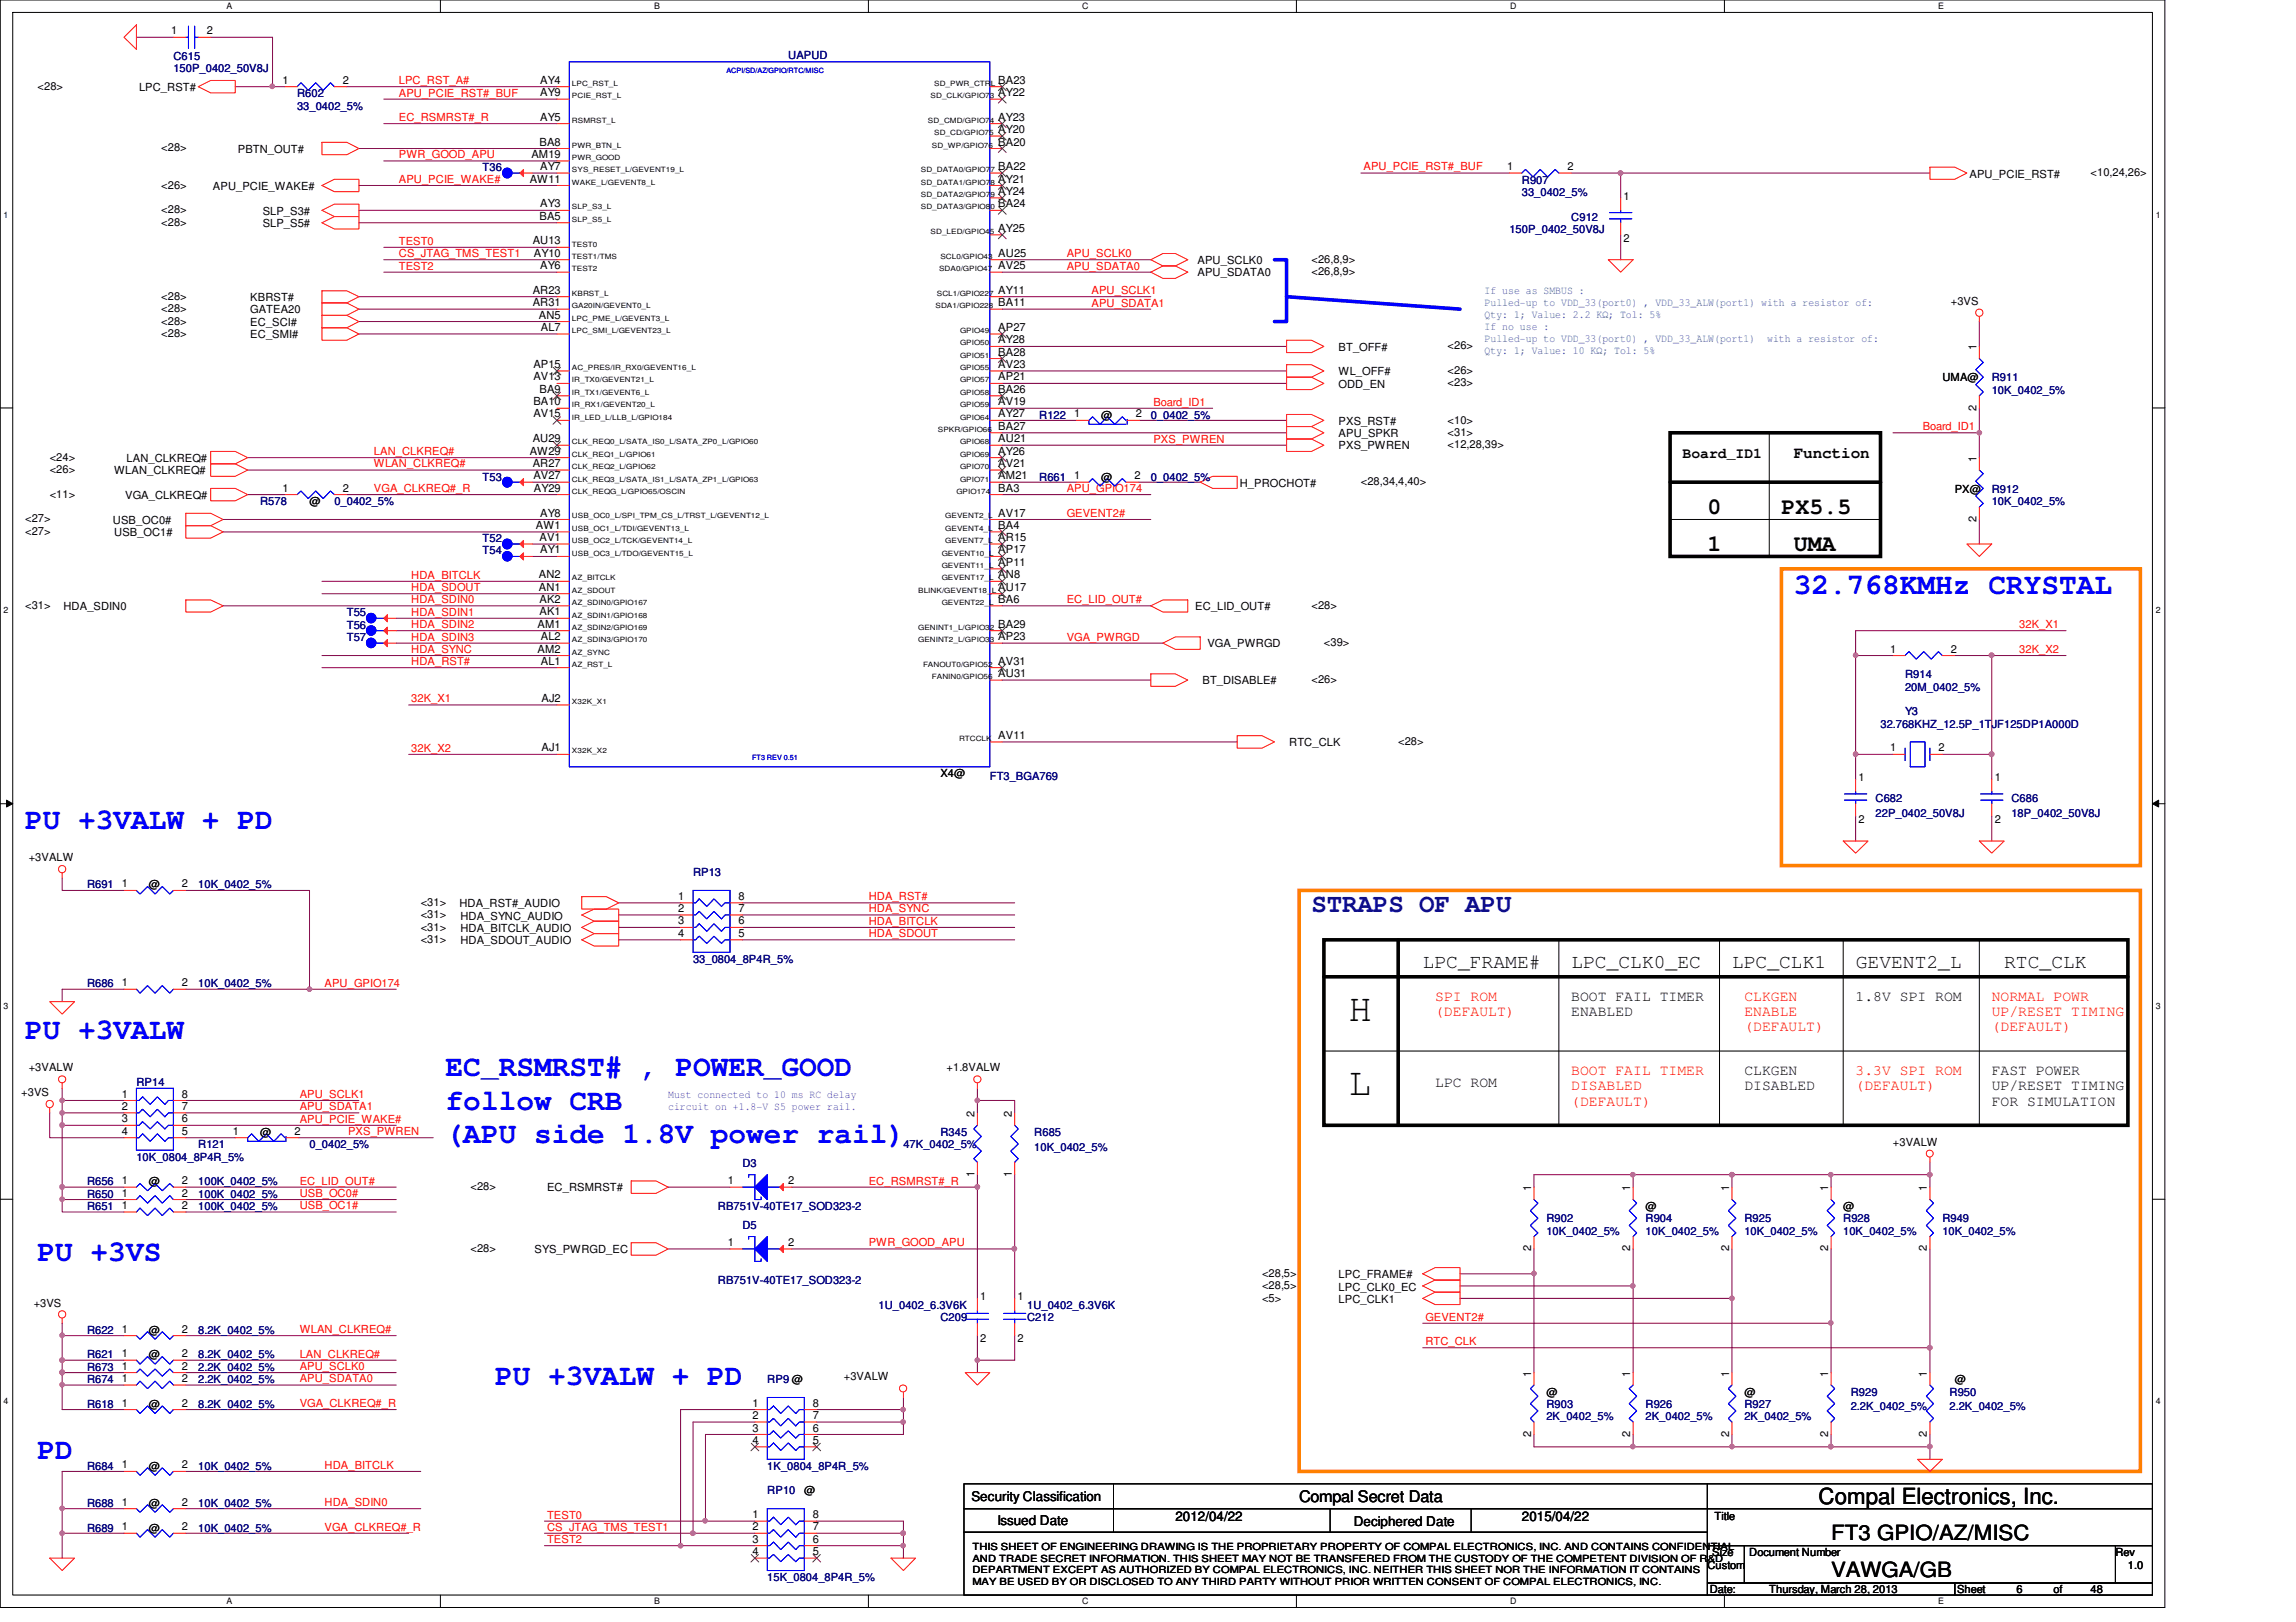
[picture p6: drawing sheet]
<svg xmlns="http://www.w3.org/2000/svg" width="297mm" height="210mm" viewBox="0 0 297 210" stroke-linecap="round" stroke-linejoin="round" font-family="sans-serif">
<defs><g id="words">
<g font-size="5.1">
<text x="174.5" y="132.1">H</text>
<text x="174.5" y="141.7">L</text>
</g>
<g font-size="3.8" fill="#00f">
<text x="232.1" y="76.8">32.768KMHz CRYSTAL</text>
<text x="3.3" y="107.2">PU +3VALW + PD</text>
<text x="3.3" y="134.5">PU +3VALW</text>
<text x="57.7" y="139.2">EC_RSMRST# , POWER_GOOD</text>
<text x="57.7" y="143.6">follow CRB</text>
<text x="57.7" y="148">(APU side 1.8V power rail)</text>
<text x="4.9" y="163.2">PU +3VS</text>
<text x="64" y="179.2">PU +3VALW + PD</text>
<text x="4.9" y="188.8">PD</text>
</g>
<text font-size="3.3" fill="#0000a0" x="169.7" y="118">STRAPS OF APU</text>
<g font-size="3">
<text x="220.9" y="66.5">0</text>
<text x="220.9" y="71.3">1</text>
<text x="230.5" y="66.5">PX5.5</text>
<text x="232.1" y="71.3">UMA</text>
</g>
<text font-size="2.9" x="235.3" y="194.6">Compal Electronics, Inc.</text>
<g font-size="2.7">
<text x="236.9" y="199.3">FT3 GPIO/AZ/MISC</text>
<text x="236.9" y="204.1">VAWGA/GB</text>
</g>
<g font-size="2.5">
<text x="184.1" y="125.3">LPC_FRAME#</text>
<text x="203.3" y="125.3">LPC_CLK0_EC</text>
<text x="224.1" y="125.3">LPC_CLK1</text>
<text x="240.1" y="125.3">GEVENT2_L</text>
<text x="259.3" y="125.3">RTC_CLK</text>
</g>
<g font-size="2.1">
<text x="232.1" y="59.3">Function</text>
<text x="168.1" y="194.4">Compal Secret Data</text>
</g>
<g font-size="1.9">
<text x="217.7" y="59.2">Board_ID1</text>
<text x="203.3" y="129.5">BOOT FAIL TIMER</text>
<text x="203.3" y="131.5">ENABLED</text>
<text x="240.1" y="129.5">1.8V SPI ROM</text>
<text x="185.7" y="140.7">LPC ROM</text>
<text x="225.7" y="139.1">CLKGEN</text>
<text x="225.7" y="141.1">DISABLED</text>
<text x="257.7" y="139.1">FAST POWER</text>
<text x="257.7" y="141.1">UP/RESET TIMING</text>
<text x="257.7" y="143.1">FOR SIMULATION</text>
</g>
<g font-size="1.9" fill="#f00">
<text x="185.7" y="129.5">SPI ROM</text>
<text x="185.7" y="131.5">(DEFAULT)</text>
<text x="225.7" y="129.5">CLKGEN</text>
<text x="225.7" y="131.5">ENABLE</text>
<text x="257.7" y="129.5">NORMAL POWR</text>
<text x="257.7" y="131.5">UP/RESET TIMING</text>
<text x="225.7" y="133.5">(DEFAULT)</text>
<text x="257.7" y="133.5">(DEFAULT)</text>
<text x="203.3" y="139.1">BOOT FAIL TIMER</text>
<text x="203.3" y="141.1">DISABLED</text>
<text x="203.3" y="143.1">(DEFAULT)</text>
<text x="240.1" y="139.1">3.3V SPI ROM</text>
<text x="240.1" y="141.1">(DEFAULT)</text>
</g>
<g font-size="1.7">
<text x="125.7" y="194.3">Security Classification</text>
<text x="129" y="197.3">Issued Date</text>
<text x="152.1" y="196.8">2012/04/22</text>
<text x="175.1" y="197.5">Deciphered Date</text>
<text x="196.9" y="196.8">2015/04/22</text>
</g>
<g font-size="1.4">
<text x="22.1" y="4.4">1</text>
<text x="26.8" y="4.4">2</text>
<text x="4.9" y="11.6">&lt;28&gt;</text>
<text x="18" y="11.8">LPC_RST#</text>
<text x="36.5" y="10.8">1</text>
<text x="44.4" y="10.8">2</text>
<text x="69.9" y="10.8">AY4</text>
<text x="129.2" y="10.8">BA23</text>
<text x="69.9" y="15.6">AY5</text>
<text x="69.9" y="12.4">AY9</text>
<text x="129.2" y="17.2">AY20</text>
<text x="129.2" y="15.6">AY23</text>
<text x="129.2" y="12.4">AY22</text>
<text x="20.9" y="19.6">&lt;28&gt;</text>
<text x="30.8" y="19.8">PBTN_OUT#</text>
<text x="68.5" y="23.6">AW11</text>
<text x="68.7" y="20.4">AM19</text>
<text x="69.8" y="18.8">BA8</text>
<text x="69.9" y="22">AY7</text>
<text x="129.2" y="23.6">AY21</text>
<text x="129.2" y="22">BA22</text>
<text x="129.2" y="18.8">BA20</text>
<text x="195" y="22">1</text>
<text x="202.8" y="22">2</text>
<text x="254.8" y="23">APU_PCIE_RST#</text>
<text x="270.5" y="22.8">&lt;10,24,26&gt;</text>
<text x="20.9" y="27.6">&lt;28&gt;</text>
<text x="20.9" y="29.2">&lt;28&gt;</text>
<text x="20.9" y="24.4">&lt;26&gt;</text>
<text x="27.6" y="24.6">APU_PCIE_WAKE#</text>
<text x="34" y="27.8">SLP_S3#</text>
<text x="34" y="29.4">SLP_S5#</text>
<text x="69.8" y="28.4">BA5</text>
<text x="69.9" y="26.8">AY3</text>
<text x="129.2" y="26.8">BA24</text>
<text x="129.2" y="25.2">AY24</text>
<text x="210.1" y="25.8">1</text>
<text x="68.9" y="31.6">AU13</text>
<text x="69.1" y="33.2">AY10</text>
<text x="69.9" y="34.8">AY6</text>
<text x="129.2" y="34.8">AV25</text>
<text x="129.2" y="33.2">AU25</text>
<text x="129.2" y="30">AY25</text>
<text x="154.9" y="35.8">APU_SDATA0</text>
<text x="154.9" y="34.2">APU_SCLK0</text>
<text x="169.7" y="35.6">&lt;26,8,9&gt;</text>
<text x="169.7" y="34">&lt;26,8,9&gt;</text>
<text x="210.1" y="31.3">2</text>
<text x="20.9" y="40.4">&lt;28&gt;</text>
<text x="20.9" y="42">&lt;28&gt;</text>
<text x="20.9" y="38.8">&lt;28&gt;</text>
<text x="32.4" y="40.6">GATEA20</text>
<text x="32.4" y="39">KBRST#</text>
<text x="68.9" y="39.6">AR31</text>
<text x="68.9" y="38">AR23</text>
<text x="69.7" y="41.2">AN5</text>
<text x="129.2" y="39.6">BA11</text>
<text x="129.2" y="38">AY11</text>
<text x="252.4" y="39.5">+3VS</text>
<text x="20.9" y="43.6">&lt;28&gt;</text>
<text x="32.4" y="43.8">EC_SMI#</text>
<text x="32.4" y="42.2">EC_SCI#</text>
<text x="69" y="47.6">AP15</text>
<text x="70" y="42.8">AL7</text>
<text x="129.2" y="47.6">AV23</text>
<text x="129.2" y="46">BA28</text>
<text x="129.2" y="44.4">AY28</text>
<text x="129.2" y="42.8">AP27</text>
<text x="173.2" y="45.4">BT_OFF#</text>
<text x="187.3" y="45.2">&lt;26&gt;</text>
<text x="255.7" y="45.3" transform="rotate(-90 255.7 45.3)">1</text>
<text x="69" y="52.5">BA10</text>
<text x="69" y="49.2">AV13</text>
<text x="69.8" y="50.8">BA9</text>
<text x="129.2" y="52.5">AV19</text>
<text x="129.2" y="50.8">BA26</text>
<text x="129.2" y="49.2">AP21</text>
<text x="173.2" y="50.2">ODD_EN</text>
<text x="173.2" y="48.6">WL_OFF#</text>
<text x="187.3" y="50">&lt;23&gt;</text>
<text x="187.3" y="48.4">&lt;26&gt;</text>
<text x="251.3" y="49.4">UMA@</text>
<text x="255.7" y="53.1" transform="rotate(-90 255.7 53.1)">2</text>
<text x="6.4" y="59.6">&lt;24&gt;</text>
<text x="16.4" y="59.8">LAN_CLKREQ#</text>
<text x="68.5" y="58.8">AW29</text>
<text x="68.9" y="57.2">AU29</text>
<text x="69" y="54">AV15</text>
<text x="129.2" y="58.8">AY26</text>
<text x="129.2" y="57.2">AU21</text>
<text x="129.2" y="55.6">BA27</text>
<text x="129.2" y="54">AY27</text>
<text x="139" y="54">1</text>
<text x="142.4" y="54.2">@</text>
<text x="146.9" y="54">2</text>
<text x="173.2" y="56.6">APU_SPKR</text>
<text x="173.2" y="55">PXS_RST#</text>
<text x="173.2" y="58.2">PXS_PWREN</text>
<text x="187.3" y="56.4">&lt;31&gt;</text>
<text x="187.3" y="54.8">&lt;10&gt;</text>
<text x="187.3" y="58">&lt;12,28,39&gt;</text>
<text x="255.7" y="59.7" transform="rotate(-90 255.7 59.7)">1</text>
<text x="6.4" y="61.2">&lt;26&gt;</text>
<text x="6.4" y="64.4">&lt;11&gt;</text>
<text x="14.8" y="61.4">WLAN_CLKREQ#</text>
<text x="16.2" y="64.6">VGA_CLKREQ#</text>
<text x="36.5" y="63.6">1</text>
<text x="40" y="65.4">@</text>
<text x="44.4" y="63.6">2</text>
<text x="68.9" y="60.5">AR27</text>
<text x="69" y="62">AV27</text>
<text x="69.1" y="63.6">AY29</text>
<text x="129.2" y="63.6">BA3</text>
<text x="129.2" y="62">AM21</text>
<text x="129.2" y="60.5">AV21</text>
<text x="139" y="62">1</text>
<text x="142.4" y="62.2">@</text>
<text x="146.8" y="62">2</text>
<text x="160.4" y="63">H_PROCHOT#</text>
<text x="176.1" y="62.8">&lt;28,34,4,40&gt;</text>
<text x="252.9" y="63.8">PX@</text>
<text x="3.3" y="67.6">&lt;27&gt;</text>
<text x="3.3" y="69.2">&lt;27&gt;</text>
<text x="14.6" y="67.8">USB_OC0#</text>
<text x="14.8" y="69.4">USB_OC1#</text>
<text x="69.3" y="68.5">AW1</text>
<text x="69.8" y="70">AV1</text>
<text x="69.9" y="71.6">AY1</text>
<text x="69.9" y="66.8">AY8</text>
<text x="129.2" y="71.6">AP17</text>
<text x="129.2" y="70">AR15</text>
<text x="129.2" y="68.5">BA4</text>
<text x="129.2" y="66.8">AV17</text>
<text x="255.7" y="67.5" transform="rotate(-90 255.7 67.5)">2</text>
<text x="69.7" y="76.5">AN1</text>
<text x="69.7" y="74.8">AN2</text>
<text x="129.2" y="76.5">AU17</text>
<text x="129.2" y="74.8">AN8</text>
<text x="129.2" y="73.2">AP11</text>
<text x="3.3" y="78.8">&lt;31&gt;</text>
<text x="8.2" y="79">HDA_SDIN0</text>
<text x="69.6" y="81.2">AM1</text>
<text x="69.8" y="79.6">AK1</text>
<text x="69.8" y="78">AK2</text>
<text x="70" y="82.8">AL2</text>
<text x="129.2" y="82.8">AP23</text>
<text x="129.2" y="81.2">BA29</text>
<text x="129.2" y="78">BA6</text>
<text x="154.6" y="79">EC_LID_OUT#</text>
<text x="156.2" y="83.8">VGA_PWRGD</text>
<text x="169.7" y="78.8">&lt;28&gt;</text>
<text x="171.3" y="83.6">&lt;39&gt;</text>
<text x="69.6" y="84.5">AM2</text>
<text x="70" y="86">AL1</text>
<text x="129.2" y="87.6">AU31</text>
<text x="129.2" y="86">AV31</text>
<text x="155.6" y="88.6">BT_DISABLE#</text>
<text x="169.7" y="88.4">&lt;26&gt;</text>
<text x="244.6" y="84.5">1</text>
<text x="252.4" y="84.5">2</text>
<text x="70.1" y="90.8">AJ2</text>
<text x="129.2" y="95.6">AV11</text>
<text x="70.1" y="97.2">AJ1</text>
<text x="121.7" y="100.6">X4@</text>
<text x="166.8" y="96.6">RTC_CLK</text>
<text x="180.9" y="96.4">&lt;28&gt;</text>
<text x="240.4" y="101">1</text>
<text x="244.6" y="97.2">1</text>
<text x="250.8" y="97.2">2</text>
<text x="258.1" y="101">1</text>
<text x="240.4" y="106.5">2</text>
<text x="258.1" y="106.5">2</text>
<text x="3.7" y="111.5">+3VALW</text>
<text x="15.7" y="114.9">1</text>
<text x="19.3" y="115">@</text>
<text x="23.5" y="114.9">2</text>
<text x="54.4" y="117.2">&lt;31&gt;</text>
<text x="54.4" y="118.8">&lt;31&gt;</text>
<text x="59.4" y="117.4">HDA_RST#_AUDIO</text>
<text x="59.6" y="119">HDA_SYNC_AUDIO</text>
<text x="87.8" y="116.5">1</text>
<text x="87.8" y="118">2</text>
<text x="87.8" y="119.6">3</text>
<text x="95.5" y="116.5">8</text>
<text x="95.5" y="118">7</text>
<text x="95.5" y="119.6">6</text>
<text x="54.4" y="122">&lt;31&gt;</text>
<text x="54.4" y="120.4">&lt;31&gt;</text>
<text x="59.6" y="122.2">HDA_SDOUT_AUDIO</text>
<text x="59.6" y="120.6">HDA_BITCLK_AUDIO</text>
<text x="87.8" y="121.2">4</text>
<text x="95.5" y="121.2">5</text>
<text x="15.7" y="127.6">1</text>
<text x="23.5" y="127.6">2</text>
<text x="2.7" y="141.9">+3VS</text>
<text x="3.7" y="138.6">+3VALW</text>
<text x="15.7" y="142">1</text>
<text x="15.7" y="143.6">2</text>
<text x="23.5" y="142">8</text>
<text x="23.5" y="143.6">7</text>
<text x="122.5" y="138.6">+1.8VALW</text>
<text x="15.7" y="145.2">3</text>
<text x="15.7" y="146.9">4</text>
<text x="23.5" y="145.2">6</text>
<text x="23.5" y="146.9">5</text>
<text x="30.1" y="146.9">1</text>
<text x="33.7" y="147">@</text>
<text x="38.1" y="146.9">2</text>
<text x="126.1" y="144.5" transform="rotate(-90 126.1 144.5)">2</text>
<text x="130.9" y="144.5" transform="rotate(-90 130.9 144.5)">2</text>
<text x="244.9" y="148.3">+3VALW</text>
<text x="15.7" y="153.2">1</text>
<text x="15.7" y="154.9">1</text>
<text x="19.3" y="153.4">@</text>
<text x="23.5" y="153.2">2</text>
<text x="23.5" y="154.9">2</text>
<text x="60.9" y="154">&lt;28&gt;</text>
<text x="70.8" y="154.2">EC_RSMRST#</text>
<text x="94.1" y="153.2">1</text>
<text x="102" y="153.2">2</text>
<text x="126.1" y="152.3" transform="rotate(-90 126.1 152.3)">1</text>
<text x="130.9" y="152.3" transform="rotate(-90 130.9 152.3)">1</text>
<text x="198.1" y="154.1" transform="rotate(-90 198.1 154.1)">1</text>
<text x="210.9" y="154.1" transform="rotate(-90 210.9 154.1)">1</text>
<text x="223.7" y="154.1" transform="rotate(-90 223.7 154.1)">1</text>
<text x="236.5" y="154.1" transform="rotate(-90 236.5 154.1)">1</text>
<text x="249.3" y="154.1" transform="rotate(-90 249.3 154.1)">1</text>
<text x="15.7" y="156.5">1</text>
<text x="23.5" y="156.5">2</text>
<text x="94.1" y="161.2">1</text>
<text x="102" y="161.2">2</text>
<text x="198.1" y="161.9" transform="rotate(-90 198.1 161.9)">2</text>
<text x="210.9" y="161.9" transform="rotate(-90 210.9 161.9)">2</text>
<text x="212.9" y="156.6">@</text>
<text x="223.7" y="161.9" transform="rotate(-90 223.7 161.9)">2</text>
<text x="236.5" y="161.9" transform="rotate(-90 236.5 161.9)">2</text>
<text x="238.5" y="156.6">@</text>
<text x="249.3" y="161.9" transform="rotate(-90 249.3 161.9)">2</text>
<text x="60.9" y="162">&lt;28&gt;</text>
<text x="69.2" y="162.2">SYS_PWRGD_EC</text>
<text x="163.3" y="165.2">&lt;28,5&gt;</text>
<text x="163.3" y="166.8">&lt;28,5&gt;</text>
<text x="173.2" y="165.4">LPC_FRAME#</text>
<text x="173.2" y="167">LPC_CLK0_EC</text>
<text x="4.4" y="169.1">+3VS</text>
<text x="15.7" y="172.5">1</text>
<text x="19.3" y="172.6">@</text>
<text x="23.5" y="172.5">2</text>
<text x="126.8" y="168.2">1</text>
<text x="126.8" y="173.7">2</text>
<text x="131.7" y="168.2">1</text>
<text x="131.7" y="173.7">2</text>
<text x="163.3" y="168.4">&lt;5&gt;</text>
<text x="173.2" y="168.6">LPC_CLK1</text>
<text x="15.7" y="175.6">1</text>
<text x="15.7" y="178.9">1</text>
<text x="15.7" y="177.2">1</text>
<text x="19.3" y="175.8">@</text>
<text x="23.5" y="175.6">2</text>
<text x="23.5" y="178.9">2</text>
<text x="23.5" y="177.2">2</text>
<text x="109.2" y="178.6">+3VALW</text>
<text x="198.1" y="178.1" transform="rotate(-90 198.1 178.1)">1</text>
<text x="210.9" y="178.1" transform="rotate(-90 210.9 178.1)">1</text>
<text x="223.7" y="178.1" transform="rotate(-90 223.7 178.1)">1</text>
<text x="236.5" y="178.1" transform="rotate(-90 236.5 178.1)">1</text>
<text x="249.3" y="178.1" transform="rotate(-90 249.3 178.1)">1</text>
<text x="252.9" y="179">@</text>
<text x="15.7" y="182">1</text>
<text x="19.3" y="182.2">@</text>
<text x="23.5" y="182">2</text>
<text x="97.4" y="182">1</text>
<text x="97.4" y="183.6">2</text>
<text x="97.4" y="185.3">3</text>
<text x="105.2" y="182">8</text>
<text x="105.2" y="183.6">7</text>
<text x="105.2" y="185.3">6</text>
<text x="198.1" y="185.9" transform="rotate(-90 198.1 185.9)">2</text>
<text x="200.1" y="180.6">@</text>
<text x="210.9" y="185.9" transform="rotate(-90 210.9 185.9)">2</text>
<text x="223.7" y="185.9" transform="rotate(-90 223.7 185.9)">2</text>
<text x="225.7" y="180.6">@</text>
<text x="236.5" y="185.9" transform="rotate(-90 236.5 185.9)">2</text>
<text x="249.3" y="185.9" transform="rotate(-90 249.3 185.9)">2</text>
<text x="15.7" y="190">1</text>
<text x="19.3" y="190.2">@</text>
<text x="23.5" y="190">2</text>
<text x="97.4" y="186.9">4</text>
<text x="105.2" y="186.9">5</text>
<text x="15.7" y="194.9">1</text>
<text x="19.3" y="195">@</text>
<text x="23.5" y="194.9">2</text>
<text x="97.4" y="196.5">1</text>
<text x="104.1" y="193.4">@</text>
<text x="105.2" y="196.5">8</text>
<text x="221.8" y="196.8">Title</text>
<text x="15.7" y="198">1</text>
<text x="19.3" y="198.2">@</text>
<text x="23.5" y="198">2</text>
<text x="97.4" y="198">2</text>
<text x="97.4" y="199.6">3</text>
<text x="97.4" y="201.3">4</text>
<text x="105.2" y="198">7</text>
<text x="105.2" y="199.6">6</text>
<text x="105.2" y="201.3">5</text>
<text x="220.9" y="203">Custom</text>
<text x="221.5" y="201.4">Size</text>
<text x="226.3" y="201.4">Document Number</text>
<text x="273.7" y="201.4">Rev</text>
<text x="275.3" y="203">1.0</text>
<text x="221.2" y="206.2">Date:</text>
<text x="228.9" y="206.2">Thursday, March 28, 2013</text>
<text x="253.2" y="206.2">Sheet</text>
<text x="260.9" y="206.2">6</text>
<text x="265.7" y="206.2">of</text>
<text x="270.5" y="206.2">48</text>
</g>
<g font-size="1.4" fill="#000080">
<text x="22.4" y="7.7">C615</text>
<text x="22.4" y="9.4">150P_0402_50V8J</text>
<text x="102" y="7.6">UAPUD</text>
<text x="38.4" y="12.6">R602</text>
<text x="38.4" y="14.2">33_0402_5%</text>
<text x="62.4" y="22.2">T36</text>
<text x="196.9" y="23.7">R907</text>
<text x="196.9" y="25.4">33_0402_5%</text>
<text x="203.3" y="28.6">C912</text>
<text x="195.3" y="30.2">150P_0402_50V8J</text>
<text x="257.7" y="49.4">R911</text>
<text x="257.7" y="51">10K_0402_5%</text>
<text x="134.4" y="54.2">R122</text>
<text x="148.9" y="54.2">0_0402_5%</text>
<text x="33.7" y="65.4">R578</text>
<text x="43.3" y="65.4">0_0402_5%</text>
<text x="62.4" y="62.2">T53</text>
<text x="134.4" y="62.2">R661</text>
<text x="148.9" y="62.2">0_0402_5%</text>
<text x="257.7" y="63.8">R912</text>
<text x="257.7" y="65.4">10K_0402_5%</text>
<text x="62.4" y="71.8">T54</text>
<text x="62.4" y="70.2">T52</text>
<text x="44.9" y="79.8">T55</text>
<text x="44.9" y="81.4">T56</text>
<text x="44.9" y="83">T57</text>
<text x="246.5" y="87.8">R914</text>
<text x="246.5" y="89.4">20M_0402_5%</text>
<text x="243.3" y="94.2">32.768KHZ_12.5P_1TJF125DP1A000D</text>
<text x="246.5" y="92.6">Y3</text>
<text x="128.1" y="100.9">FT3_BGA769</text>
<text x="242.7" y="103.8">C682</text>
<text x="242.7" y="105.7">22P_0402_50V8J</text>
<text x="260.2" y="103.8">C686</text>
<text x="260.2" y="105.7">18P_0402_50V8J</text>
<text x="89.7" y="113.4">RP13</text>
<text x="11.3" y="115">R691</text>
<text x="25.7" y="115">10K_0402_5%</text>
<text x="89.7" y="124.6">33_0804_8P4R_5%</text>
<text x="11.3" y="127.8">R686</text>
<text x="25.7" y="127.8">10K_0402_5%</text>
<text x="17.6" y="140.6">RP14</text>
<text x="25.7" y="148.6">R121</text>
<text x="40" y="148.6">0_0402_5%</text>
<text x="116.9" y="148.6">47K_0402_5%</text>
<text x="121.7" y="147">R345</text>
<text x="133.8" y="147">R685</text>
<text x="133.8" y="148.9">10K_0402_5%</text>
<text x="11.3" y="153.4">R656</text>
<text x="11.3" y="155">R650</text>
<text x="17.6" y="150.2">10K_0804_8P4R_5%</text>
<text x="25.7" y="153.4">100K_0402_5%</text>
<text x="25.7" y="155">100K_0402_5%</text>
<text x="96.1" y="151">D3</text>
<text x="11.3" y="156.6">R651</text>
<text x="25.7" y="156.6">100K_0402_5%</text>
<text x="92.9" y="156.6">RB751V-40TE17_SOD323-2</text>
<text x="96.1" y="159">D5</text>
<text x="200.1" y="158.2">R902</text>
<text x="200.1" y="159.8">10K_0402_5%</text>
<text x="212.9" y="158.2">R904</text>
<text x="212.9" y="159.8">10K_0402_5%</text>
<text x="225.7" y="158.2">R925</text>
<text x="225.7" y="159.8">10K_0402_5%</text>
<text x="238.5" y="158.2">R928</text>
<text x="238.5" y="159.8">10K_0402_5%</text>
<text x="251.3" y="158.2">R949</text>
<text x="251.3" y="159.8">10K_0402_5%</text>
<text x="92.9" y="166.2">RB751V-40TE17_SOD323-2</text>
<text x="11.3" y="172.6">R622</text>
<text x="25.7" y="172.6">8.2K_0402_5%</text>
<text x="113.7" y="169.4">1U_0402_6.3V6K</text>
<text x="121.7" y="171">C209</text>
<text x="132.9" y="171">C212</text>
<text x="132.9" y="169.4">1U_0402_6.3V6K</text>
<text x="11.3" y="175.8">R621</text>
<text x="11.3" y="179">R674</text>
<text x="11.3" y="177.4">R673</text>
<text x="25.7" y="175.8">8.2K_0402_5%</text>
<text x="25.7" y="179">2.2K_0402_5%</text>
<text x="25.7" y="177.4">2.2K_0402_5%</text>
<text x="99.3" y="179">RP9 @</text>
<text x="11.3" y="182.2">R618</text>
<text x="25.7" y="182.2">8.2K_0402_5%</text>
<text x="200.1" y="182.2">R903</text>
<text x="200.1" y="183.8">2K_0402_5%</text>
<text x="212.9" y="182.2">R926</text>
<text x="212.9" y="183.8">2K_0402_5%</text>
<text x="225.7" y="182.2">R927</text>
<text x="225.7" y="183.8">2K_0402_5%</text>
<text x="239.4" y="180.6">R929</text>
<text x="239.4" y="182.5">2.2K_0402_5%</text>
<text x="252.2" y="180.6">R950</text>
<text x="252.2" y="182.5">2.2K_0402_5%</text>
<text x="11.3" y="190.2">R684</text>
<text x="25.7" y="190.2">10K_0402_5%</text>
<text x="99.3" y="190.2">1K_0804_8P4R_5%</text>
<text x="11.3" y="195">R688</text>
<text x="25.7" y="195">10K_0402_5%</text>
<text x="99.3" y="193.4">RP10</text>
<text x="11.3" y="198.2">R689</text>
<text x="25.7" y="198.2">10K_0402_5%</text>
<text x="99.3" y="204.6">15K_0804_8P4R_5%</text>
</g>
<g font-size="1.4" fill="#f00">
<text x="51.6" y="10.9">LPC_RST_A#</text>
<text x="51.6" y="15.7">EC_RSMRST#_R</text>
<text x="51.6" y="12.5">APU_PCIE_RST#_BUF</text>
<text x="51.6" y="23.7">APU_PCIE_WAKE#</text>
<text x="51.6" y="20.5">PWR_GOOD_APU</text>
<text x="176.4" y="22.1">APU_PCIE_RST#_BUF</text>
<text x="51.6" y="34.9">TEST2</text>
<text x="51.6" y="31.7">TEST0</text>
<text x="51.6" y="33.3">CS_JTAG_TMS_TEST1</text>
<text x="138" y="33.3">APU_SCLK0</text>
<text x="138" y="34.9">APU_SDATA0</text>
<text x="141.2" y="38.1">APU_SCLK1</text>
<text x="141.2" y="39.7">APU_SDATA1</text>
<text x="149.2" y="52.5">Board_ID1</text>
<text x="48.4" y="58.9">LAN_CLKREQ#</text>
<text x="149.2" y="57.3">PXS_PWREN</text>
<text x="248.7" y="55.7">Board_ID1</text>
<text x="48.4" y="60.5">WLAN_CLKREQ#</text>
<text x="48.4" y="63.7">VGA_CLKREQ#_R</text>
<text x="138" y="63.7">APU_GPIO174</text>
<text x="138" y="66.9">GEVENT2#</text>
<text x="53.2" y="74.9">HDA_BITCLK</text>
<text x="53.2" y="76.5">HDA_SDOUT</text>
<text x="53.2" y="78.1">HDA_SDIN0</text>
<text x="53.2" y="81.3">HDA_SDIN2</text>
<text x="53.2" y="82.9">HDA_SDIN3</text>
<text x="53.2" y="79.7">HDA_SDIN1</text>
<text x="138" y="82.9">VGA_PWRGD</text>
<text x="138" y="78.1">EC_LID_OUT#</text>
<text x="261.2" y="81.3">32K_X1</text>
<text x="53.2" y="84.5">HDA_SYNC</text>
<text x="53.2" y="86.1">HDA_RST#</text>
<text x="261.2" y="84.5">32K_X2</text>
<text x="53.2" y="90.9">32K_X1</text>
<text x="53.2" y="97.3">32K_X2</text>
<text x="112.4" y="119.7">HDA_BITCLK</text>
<text x="112.4" y="118.1">HDA_SYNC</text>
<text x="112.4" y="116.5">HDA_RST#</text>
<text x="112.4" y="121.3">HDA_SDOUT</text>
<text x="42" y="127.7">APU_GPIO174</text>
<text x="38.8" y="142.1">APU_SCLK1</text>
<text x="38.8" y="143.7">APU_SDATA1</text>
<text x="38.8" y="145.3">APU_PCIE_WAKE#</text>
<text x="45" y="146.9">PXS_PWREN</text>
<text x="38.8" y="153.3">EC_LID_OUT#</text>
<text x="38.8" y="154.9">USB_OC0#</text>
<text x="112.4" y="153.3">EC_RSMRST#_R</text>
<text x="38.8" y="156.5">USB_OC1#</text>
<text x="112.4" y="161.3">PWR_GOOD_APU</text>
<text x="38.8" y="172.5">WLAN_CLKREQ#</text>
<text x="184.4" y="170.9">GEVENT2#</text>
<text x="38.8" y="177.3">APU_SCLK0</text>
<text x="38.8" y="178.9">APU_SDATA0</text>
<text x="38.8" y="175.7">LAN_CLKREQ#</text>
<text x="184.4" y="174.1">RTC_CLK</text>
<text x="38.8" y="182.1">VGA_CLKREQ#_R</text>
<text x="42" y="190.1">HDA_BITCLK</text>
<text x="42" y="194.9">HDA_SDIN0</text>
<text x="70.8" y="196.5">TEST0</text>
<text x="42" y="198.1">VGA_CLKREQ#_R</text>
<text x="70.8" y="198.1">CS_JTAG_TMS_TEST1</text>
<text x="70.8" y="199.7">TEST2</text>
</g>
<g font-size="1.4" fill="#0080c0">
<text x="192.1" y="38">If use as SMBUS :</text>
<text x="192.1" y="39.6">Pulled-up to VDD_33(port0) , VDD_33_ALW(port1) with a resistor of:</text>
<text x="192.1" y="41.1">Qty: 1; Value: 2.2 KΩ; Tol: 5%</text>
<text x="192.1" y="42.7">If no use :</text>
<text x="192.1" y="44.3">Pulled-up to VDD_33(port0) , VDD_33_ALW(port1)</text>
<text x="192.1" y="45.8">Qty: 1; Value: 10 KΩ; Tol: 5%</text>
<text x="228.6" y="44.3">with a resistor of:</text>
</g>
<g font-size="1.4" fill="#8000ff">
<text x="86.4" y="142">Must connected to 10 ms RC delay</text>
<text x="86.4" y="143.6">circuit on +1.8-V S5 power rail.</text>
</g>
<g font-size="1.3">
<text x="125.8" y="200.6">THIS SHEET OF ENGINEERING DRAWING IS THE PROPRIETARY PROPERTY OF COMPAL ELECTRONICS, INC. AND CONTAINS CONFIDENTIAL</text>
<text x="125.8" y="202.1">AND TRADE SECRET INFORMATION. THIS SHEET MAY NOT BE TRANSFERED FROM THE CUSTODY OF THE COMPETENT DIVISION OF R&amp;D</text>
<text x="125.8" y="203.6">DEPARTMENT EXCEPT AS AUTHORIZED BY COMPAL ELECTRONICS, INC. NEITHER THIS SHEET NOR THE INFORMATION IT CONTAINS</text>
<text x="125.8" y="205.1">MAY BE USED BY OR DISCLOSED TO ANY THIRD PARTY WITHOUT PRIOR WRITTEN CONSENT OF COMPAL ELECTRONICS, INC.</text>
</g>
<g font-size="1.1">
<text x="29.3" y="1.1">A</text>
<text x="84.6" y="1.1">B</text>
<text x="140" y="1.1">C</text>
<text x="195.4" y="1.1">D</text>
<text x="250.7" y="1.1">E</text>
<text x=".5" y="28.2">1</text>
<text x="278.9" y="28.2">1</text>
<text x=".5" y="79.3">2</text>
<text x="278.9" y="79.3">2</text>
<text x=".5" y="130.6">3</text>
<text x="278.9" y="130.6">3</text>
<text x=".5" y="181.7">4</text>
<text x="278.9" y="181.7">4</text>
<text x="29.3" y="207.6">A</text>
<text x="84.6" y="207.6">B</text>
<text x="140" y="207.6">C</text>
<text x="195.4" y="207.6">D</text>
<text x="250.7" y="207.6">E</text>
</g>
<g font-size=".9">
<text x="74" y="11.1">LPC_RST_L</text>
<text x="120.9" y="11.1">SD_PWR_CTRL</text>
<text x="74" y="15.9">RSMRST_L</text>
<text x="74" y="12.7">PCIE_RST_L</text>
<text x="120.1" y="15.9">SD_CMD/GPIO74</text>
<text x="120.4" y="12.7">SD_CLK/GPIO73</text>
<text x="120.9" y="17.5">SD_CD/GPIO75</text>
<text x="74" y="23.9">WAKE_L/GEVENT8_L</text>
<text x="74" y="22.3">SYS_RESET_L/GEVENT19_L</text>
<text x="74" y="20.7">PWR_GOOD</text>
<text x="74" y="19.1">PWR_BTN_L</text>
<text x="119.1" y="23.9">SD_DATA1/GPIO78</text>
<text x="119.1" y="22.3">SD_DATA0/GPIO77</text>
<text x="120.6" y="19.1">SD_WP/GPIO76</text>
<text x="74" y="28.7">SLP_S5_L</text>
<text x="74" y="27.1">SLP_S3_L</text>
<text x="119.1" y="27.1">SD_DATA3/GPIO80</text>
<text x="119.1" y="25.5">SD_DATA2/GPIO79</text>
<text x="74" y="35.1">TEST2</text>
<text x="74" y="33.5">TEST1/TMS</text>
<text x="74" y="31.9">TEST0</text>
<text x="120.4" y="30.3">SD_LED/GPIO45</text>
<text x="121.5" y="35.1">SDA0/GPIO47</text>
<text x="121.7" y="33.5">SCL0/GPIO43</text>
<text x="74" y="41.5">LPC_PME_L/GEVENT3_L</text>
<text x="74" y="39.9">GA20IN/GEVENT0_L</text>
<text x="74" y="38.3">KBRST_L</text>
<text x="121" y="39.9">SDA1/GPIO228</text>
<text x="121.2" y="38.3">SCL1/GPIO227</text>
<text x="74" y="47.9">AC_PRES/IR_RX0/GEVENT16_L</text>
<text x="74" y="43.1">LPC_SMI_L/GEVENT23_L</text>
<text x="124.2" y="47.9">GPIO55</text>
<text x="124.2" y="46.3">GPIO51</text>
<text x="124.2" y="44.7">GPIO50</text>
<text x="124.2" y="43.1">GPIO49</text>
<text x="74" y="52.7">IR_RX1/GEVENT20_L</text>
<text x="74" y="51.1">IR_TX1/GEVENT6_L</text>
<text x="74" y="49.5">IR_TX0/GEVENT21_L</text>
<text x="124.2" y="52.7">GPIO59</text>
<text x="124.2" y="51.1">GPIO58</text>
<text x="124.2" y="49.5">GPIO57</text>
<text x="74" y="59.1">CLK_REQ1_L/GPIO61</text>
<text x="74" y="57.5">CLK_REQ0_L/SATA_IS0_L/SATA_ZP0_L/GPIO60</text>
<text x="74" y="54.3">IR_LED_L/LLB_L/GPIO184</text>
<text x="121.3" y="55.9">SPKR/GPIO66</text>
<text x="124.2" y="59.1">GPIO69</text>
<text x="124.2" y="57.5">GPIO68</text>
<text x="124.2" y="54.3">GPIO64</text>
<text x="74" y="63.9">CLK_REQG_L/GPIO65/OSCIN</text>
<text x="74" y="62.3">CLK_REQ3_L/SATA_IS1_L/SATA_ZP1_L/GPIO63</text>
<text x="74" y="60.7">CLK_REQ2_L/GPIO62</text>
<text x="123.7" y="63.9">GPIO174</text>
<text x="124.2" y="62.3">GPIO71</text>
<text x="124.2" y="60.7">GPIO70</text>
<text x="74" y="71.9">USB_OC3_L/TDO/GEVENT15_L</text>
<text x="74" y="70.3">USB_OC2_L/TCK/GEVENT14_L</text>
<text x="74" y="68.7">USB_OC1_L/TDI/GEVENT13_L</text>
<text x="74" y="67.1">USB_OC0_L/SPI_TPM_CS_L/TRST_L/GEVENT12_L</text>
<text x="121.8" y="71.9">GEVENT10_L</text>
<text x="122.3" y="70.3">GEVENT7_L</text>
<text x="122.3" y="68.7">GEVENT4_L</text>
<text x="122.3" y="67.1">GEVENT2_L</text>
<text x="74" y="76.7">AZ_SDOUT</text>
<text x="74" y="75.1">AZ_BITCLK</text>
<text x="118.8" y="76.7">BLINK/GEVENT18_L</text>
<text x="121.8" y="75.1">GEVENT17_L</text>
<text x="121.8" y="73.5">GEVENT11_L</text>
<text x="74" y="83.1">AZ_SDIN3/GPIO170</text>
<text x="74" y="81.5">AZ_SDIN2/GPIO169</text>
<text x="74" y="79.9">AZ_SDIN1/GPIO168</text>
<text x="74" y="78.3">AZ_SDIN0/GPIO167</text>
<text x="118.8" y="83.1">GENINT2_L/GPIO33</text>
<text x="118.8" y="81.5">GENINT1_L/GPIO32</text>
<text x="121.8" y="78.3">GEVENT22_L</text>
<text x="74" y="86.3">AZ_RST_L</text>
<text x="74" y="84.7">AZ_SYNC</text>
<text x="119.4" y="86.3">FANOUT0/GPIO52</text>
<text x="120.6" y="87.9">FANIN0/GPIO56</text>
<text x="74" y="91.1">X32K_X1</text>
<text x="124.1" y="95.9">RTCCLK</text>
<text x="74" y="97.5">X32K_X2</text>
</g>
<g font-size=".9" fill="#00f">
<text x="94" y="9.5">ACPI/SD/AZ/GPIO/RTC/MISC</text>
<text x="97.3" y="98.3">FT3 REV 0.51</text>
</g>
</g></defs>
<path d="M0 0h280.1v208h-280.1zM1.6 1.6h276.9v204.8h-276.9z" fill="none" stroke="#000" stroke-width=".13"/>
<g fill="#fff">
<path d="M29.3 .2h.7v1.2h-.7z"/>
<path d="M29.3 206.6h.7v1.2h-.7z"/>
</g>
<path d="M57 0v1.6M57 206.4v1.6" fill="none" stroke="#000" stroke-width=".13"/>
<g fill="#fff">
<path d="M84.6 .2h.7v1.2h-.7z"/>
<path d="M84.6 206.6h.7v1.2h-.7z"/>
</g>
<path d="M112.3 0v1.6M112.3 206.4v1.6" fill="none" stroke="#000" stroke-width=".13"/>
<g fill="#fff">
<path d="M140 .2h.8v1.2h-.8z"/>
<path d="M140 206.6h.8v1.2h-.8z"/>
</g>
<path d="M167.7 0v1.6M167.7 206.4v1.6" fill="none" stroke="#000" stroke-width=".13"/>
<g fill="#fff">
<path d="M195.4 .2h.7v1.2h-.7z"/>
<path d="M195.4 206.6h.7v1.2h-.7z"/>
</g>
<path d="M223.1 0v1.6M223.1 206.4v1.6" fill="none" stroke="#000" stroke-width=".13"/>
<g fill="#fff">
<path d="M250.7 .2h.8v1.2h-.8z"/>
<path d="M250.7 206.6h.8v1.2h-.8z"/>
<path d="M.5 27.2h.6v1.2h-.6z"/>
<path d="M278.9 27.2h.6v1.2h-.6z"/>
<path d="M.5 78.4h.6v1.1h-.6z"/>
<path d="M278.9 78.4h.6v1.1h-.6z"/>
</g>
<path d="M0 52.8h1.6M278.5 52.8h1.6" fill="none" stroke="#000" stroke-width=".13"/>
<g fill="#fff">
<path d="M.5 129.6h.6v1.2h-.6z"/>
<path d="M278.9 129.6h.6v1.2h-.6z"/>
</g>
<path d="M0 104h1.6M.8 103.5l.8 .5-.8 .4zM278.5 104h1.6M278.5 104l.8-.5v.9z" fill="none" stroke="#000" stroke-width=".13"/>
<path d="M.8 103.5l.8 .5-.8 .4zM278.5 104l.8-.5v.9z" fill="#000"/>
<g fill="#fff">
<path d="M.5 180.8h.6v1.1h-.6z"/>
<path d="M278.9 180.8h.6v1.1h-.6z"/>
</g>
<path d="M228.9 56v16M216.1 67.2h27.2M171.3 136h104M201.7 121.6v24M222.5 121.6v24M238.5 121.6v24M256.1 121.6v24M0 155.2h1.6M278.5 155.2h1.6" fill="none" stroke="#000" stroke-width=".13"/>
<path d="M230.5 73.6h46.4v38.4h-46.4zM168.1 115.2h108.8v75.2h-108.8z" fill="none" stroke="#ff8000" stroke-width=".47"/>
<path d="M216.1 56h27.2v16h-27.2zM216.1 62.4h27.2M171.3 121.6h104v24h-104zM171.3 126.4h104M180.9 121.6v24" fill="none" stroke="#000" stroke-width=".47"/>
<path d="M164.9 33.6h1.6v8h-1.6M166.5 38.4l22.4 1.6" fill="none" stroke="#00f" stroke-width=".47"/>
<path d="M8 144v1.6" fill="none" stroke="#800040" stroke-width=".13"/>
<circle cx="8" cy="144" r=".3" fill="#f0f"/>
<circle cx="8" cy="144" r=".3" fill="none" stroke="#f0f" stroke-width=".13"/>
<g fill="none" stroke="#800040" stroke-width=".13">
<path d="M46.4 19.2h25.6M49.7 16h22.3M49.7 12.8h22.3M46.4 27.2h25.6M46.4 28.8h25.6M46.4 24h25.6M46.4 38.4h25.6M49.7 35.2h22.3M49.7 32h22.3M68.9 22.4h3.1M46.4 41.6h25.6M46.4 40h25.6"/>
<path d="M46.4 43.2h25.6M28.9 78.4h43.1M41.7 75.2h30.3M41.7 76.8h30.3M41.7 84.8h30.3M41.7 86.4h30.3M51.3 81.6h20.7M51.3 83.2h20.7M52.9 97.6h19.1M52.9 91.2h19.1M129.7 83.2h20.7M188.9 164.8h9.6v12.8"/>
</g>
<circle cx="198.5" cy="164.8" r=".3" fill="#f0f"/>
<circle cx="198.5" cy="164.8" r=".3" fill="none" stroke="#f0f" stroke-width=".13"/>
<path d="M224.1 168v9.6" fill="none" stroke="#800040" stroke-width=".13"/>
<circle cx="224.1" cy="168" r=".3" fill="#f0f"/>
<circle cx="224.1" cy="168" r=".3" fill="none" stroke="#f0f" stroke-width=".13"/>
<path d="M236.9 161.6v9.6" fill="none" stroke="#800040" stroke-width=".13"/>
<circle cx="236.9" cy="171.2" r=".3" fill="#f0f"/>
<circle cx="236.9" cy="171.2" r=".3" fill="none" stroke="#f0f" stroke-width=".13"/>
<path d="M198.5 152v1.6M211.3 152v1.6M224.1 152v1.6M236.9 171.2v6.4M198.5 185.6v1.6M211.3 185.6v1.6M249.7 187.2v1.6" fill="none" stroke="#800040" stroke-width=".13"/>
<circle cx="224.1" cy="152" r=".3" fill="#f0f"/>
<circle cx="224.1" cy="152" r=".3" fill="none" stroke="#f0f" stroke-width=".13"/>
<path d="M236.9 152v1.6M249.7 150.4v1.6" fill="none" stroke="#800040" stroke-width=".13"/>
<circle cx="249.7" cy="152" r=".31" fill="#f0f"/>
<circle cx="249.7" cy="152" r=".31" fill="none" stroke="#f0f" stroke-width=".13"/>
<path d="M198.5 152h12.8M8 172.8v3.2M198.5 161.6v3.2M211.3 166.4v11.2" fill="none" stroke="#800040" stroke-width=".13"/>
<circle cx="8" cy="176" r=".3" fill="#f0f"/>
<circle cx="8" cy="176" r=".3" fill="none" stroke="#f0f" stroke-width=".13"/>
<path d="M30.4 11.2h6.5" fill="none" stroke="#800040" stroke-width=".13"/>
<circle cx="35.2" cy="11.2" r=".3" fill="#f0f"/>
<circle cx="35.2" cy="11.2" r=".3" fill="none" stroke="#f0f" stroke-width=".13"/>
<path d="M17.6 4.8h4.8M27.3 4.8h8v6.4M129.7 33.6h19.2M129.7 35.2h19.2M129.7 56h36.8M129.7 78.4h19.2M129.7 96h30.4M8 177.6h8M24 177.6h27.3M24 179.2h27.3" fill="none" stroke="#800040" stroke-width=".13"/>
<circle cx="8" cy="177.6" r=".31" fill="#f0f"/>
<circle cx="8" cy="177.6" r=".31" fill="none" stroke="#f0f" stroke-width=".13"/>
<path d="M8 179.2h8" fill="none" stroke="#800040" stroke-width=".13"/>
<circle cx="8" cy="179.2" r=".3" fill="#f0f"/>
<circle cx="8" cy="179.2" r=".3" fill="none" stroke="#f0f" stroke-width=".13"/>
<path d="M8 176v1.6" fill="none" stroke="#800040" stroke-width=".13"/>
<circle cx="8" cy="177.6" r=".31" fill="#f0f"/>
<circle cx="8" cy="177.6" r=".31" fill="none" stroke="#f0f" stroke-width=".13"/>
<circle cx="8" cy="176" r=".3" fill="#f0f"/>
<circle cx="8" cy="176" r=".3" fill="none" stroke="#f0f" stroke-width=".13"/>
<path d="M8 179.2v3.2M8 176h8M8 172.8h8M24 176h27.3M24 172.8h27.3" fill="none" stroke="#800040" stroke-width=".13"/>
<circle cx="8" cy="172.8" r=".3" fill="#f0f"/>
<circle cx="8" cy="172.8" r=".3" fill="none" stroke="#f0f" stroke-width=".13"/>
<path d="M129.7 67.2h19.2M129.7 64h19.2M129.7 62.4h9.6M147.3 62.4h8M51.3 80h20.7M16 145.6h-8v8M24 145.6h27.3M8 190.4h8M24 190.4h30.4M24 195.2h30.4" fill="none" stroke="#800040" stroke-width=".13"/>
<circle cx="8" cy="145.6" r=".31" fill="#f0f"/>
<circle cx="8" cy="145.6" r=".31" fill="none" stroke="#f0f" stroke-width=".13"/>
<path d="M16 153.6h-8v1.6M24 153.6h27.3" fill="none" stroke="#800040" stroke-width=".13"/>
<circle cx="8" cy="153.6" r=".31" fill="#f0f"/>
<circle cx="8" cy="153.6" r=".31" fill="none" stroke="#f0f" stroke-width=".13"/>
<path d="M8 171.2v1.6M8 198.4v3.2" fill="none" stroke="#800040" stroke-width=".13"/>
<circle cx="8" cy="198.4" r=".3" fill="#f0f"/>
<circle cx="8" cy="198.4" r=".3" fill="none" stroke="#f0f" stroke-width=".13"/>
<path d="M184.1 171.2h52.8M188.9 166.4h22.4M224.1 161.6v6.4" fill="none" stroke="#800040" stroke-width=".13"/>
<circle cx="211.2" cy="166.4" r=".3" fill="#f0f"/>
<circle cx="211.2" cy="166.4" r=".3" fill="none" stroke="#f0f" stroke-width=".13"/>
<path d="M211.3 152h12.8M188.9 168h35.2M211.3 161.6v4.8" fill="none" stroke="#800040" stroke-width=".13"/>
<circle cx="224.1" cy="152" r=".3" fill="#f0f"/>
<circle cx="224.1" cy="152" r=".3" fill="none" stroke="#f0f" stroke-width=".13"/>
<circle cx="211.2" cy="152" r=".3" fill="#f0f"/>
<circle cx="211.2" cy="152" r=".3" fill="none" stroke="#f0f" stroke-width=".13"/>
<path d="M224.1 185.6v1.6h-25.6M236.9 185.6v1.6" fill="none" stroke="#800040" stroke-width=".13"/>
<circle cx="211.2" cy="187.2" r=".3" fill="#f0f"/>
<circle cx="211.2" cy="187.2" r=".3" fill="none" stroke="#f0f" stroke-width=".13"/>
<path d="M16 155.2h-8v1.6h8M24 156.8h27.3M24 155.2h27.3" fill="none" stroke="#800040" stroke-width=".13"/>
<circle cx="8" cy="155.2" r=".3" fill="#f0f"/>
<circle cx="8" cy="155.2" r=".3" fill="none" stroke="#f0f" stroke-width=".13"/>
<path d="M8 128v1.6M40 128h11.3" fill="none" stroke="#800040" stroke-width=".13"/>
<circle cx="40" cy="128" r=".3" fill="#f0f"/>
<circle cx="40" cy="128" r=".3" fill="none" stroke="#f0f" stroke-width=".13"/>
<path d="M203.3 22.4h46.4M209.7 30.4v3.2M8 113.6v1.6h8M24 115.2h16v12.8h-16M8 128h8M8 177.6v1.6" fill="none" stroke="#800040" stroke-width=".13"/>
<circle cx="209.7" cy="22.4" r=".31" fill="#f0f"/>
<circle cx="209.7" cy="22.4" r=".31" fill="none" stroke="#f0f" stroke-width=".13"/>
<path d="M176.1 22.4h19.2M209.7 22.4v3.2M240.1 81.6h27.2M244.9 84.8h-4.8v12.8M251.3 97.6h6.4M252.9 84.8h14.4M240.1 105.6v3.2M257.7 105.6v3.2" fill="none" stroke="#800040" stroke-width=".13"/>
<circle cx="240.1" cy="97.6" r=".31" fill="#f0f"/>
<circle cx="240.1" cy="97.6" r=".31" fill="none" stroke="#f0f" stroke-width=".13"/>
<circle cx="240.1" cy="84.8" r=".3" fill="#f0f"/>
<circle cx="240.1" cy="84.8" r=".3" fill="none" stroke="#f0f" stroke-width=".13"/>
<path d="M240.1 97.6h4.8M257.7 84.8v12.8" fill="none" stroke="#800040" stroke-width=".13"/>
<circle cx="257.7" cy="97.6" r=".32" fill="#f0f"/>
<circle cx="257.7" cy="97.6" r=".32" fill="none" stroke="#f0f" stroke-width=".13"/>
<circle cx="257.7" cy="84.8" r=".31" fill="#f0f"/>
<circle cx="257.7" cy="84.8" r=".31" fill="none" stroke="#f0f" stroke-width=".13"/>
<path d="M240.1 81.6v3.2M184.1 174.4h65.6M8 182.4h8M24 182.4h27.3" fill="none" stroke="#800040" stroke-width=".13"/>
<circle cx="249.7" cy="174.4" r=".31" fill="#f0f"/>
<circle cx="249.7" cy="174.4" r=".31" fill="none" stroke="#f0f" stroke-width=".13"/>
<path d="M236.9 152h12.8v1.6" fill="none" stroke="#800040" stroke-width=".13"/>
<circle cx="236.9" cy="152" r=".3" fill="#f0f"/>
<circle cx="236.9" cy="152" r=".3" fill="none" stroke="#f0f" stroke-width=".13"/>
<path d="M224.1 152h12.8" fill="none" stroke="#800040" stroke-width=".13"/>
<circle cx="224.1" cy="152" r=".3" fill="#f0f"/>
<circle cx="224.1" cy="152" r=".3" fill="none" stroke="#f0f" stroke-width=".13"/>
<path d="M249.7 161.6v16M224.1 187.2h12.8" fill="none" stroke="#800040" stroke-width=".13"/>
<circle cx="236.9" cy="187.2" r=".3" fill="#f0f"/>
<circle cx="236.9" cy="187.2" r=".3" fill="none" stroke="#f0f" stroke-width=".13"/>
<circle cx="224.1" cy="187.2" r=".3" fill="#f0f"/>
<circle cx="224.1" cy="187.2" r=".3" fill="none" stroke="#f0f" stroke-width=".13"/>
<path d="M236.9 187.2h12.8" fill="none" stroke="#800040" stroke-width=".13"/>
<circle cx="249.7" cy="187.2" r=".31" fill="#f0f"/>
<circle cx="249.7" cy="187.2" r=".31" fill="none" stroke="#f0f" stroke-width=".13"/>
<circle cx="236.9" cy="187.2" r=".3" fill="#f0f"/>
<circle cx="236.9" cy="187.2" r=".3" fill="none" stroke="#f0f" stroke-width=".13"/>
<path d="M86.4 153.6h8M126.4 153.6v14.4M249.7 185.6v1.6" fill="none" stroke="#800040" stroke-width=".13"/>
<circle cx="126.4" cy="153.6" r=".31" fill="#f0f"/>
<circle cx="126.4" cy="153.6" r=".31" fill="none" stroke="#f0f" stroke-width=".13"/>
<path d="M126.4 176v1.6" fill="none" stroke="#800040" stroke-width=".13"/>
<circle cx="126.4" cy="176" r=".3" fill="#f0f"/>
<circle cx="126.4" cy="176" r=".3" fill="none" stroke="#f0f" stroke-width=".13"/>
<path d="M49.7 33.6h22.3M129.7 44.8h36.8M28.9 68.8h43.1M28.9 67.2h43.1M129.7 88h19.2M102.4 153.6h24M116.9 196.9v1.5M116.9 182.4v1.6M88 200h9.7" fill="none" stroke="#800040" stroke-width=".13"/>
<circle cx="88.1" cy="200" r=".3" fill="#f0f"/>
<circle cx="88.1" cy="200" r=".3" fill="none" stroke="#f0f" stroke-width=".13"/>
<path d="M105.7 200h11.2" fill="none" stroke="#800040" stroke-width=".13"/>
<circle cx="116.8" cy="200" r=".3" fill="#f0f"/>
<circle cx="116.8" cy="200" r=".3" fill="none" stroke="#f0f" stroke-width=".13"/>
<path d="M88 182.4h9.7M91.3 185.6h6.4M105.7 182.4h11.2" fill="none" stroke="#800040" stroke-width=".13"/>
<circle cx="116.8" cy="182.4" r=".3" fill="#f0f"/>
<circle cx="116.8" cy="182.4" r=".3" fill="none" stroke="#f0f" stroke-width=".13"/>
<path d="M89.7 184v14.4h-19.3M91.3 185.6v11.2h-20.9M116.9 180.8v1.6M116.9 198.4v1.6" fill="none" stroke="#800040" stroke-width=".13"/>
<circle cx="116.8" cy="198.4" r=".3" fill="#f0f"/>
<circle cx="116.8" cy="198.4" r=".3" fill="none" stroke="#f0f" stroke-width=".13"/>
<path d="M88 182.4v17.6h-17.6M89.7 198.4h8M105.7 196.8h11.2" fill="none" stroke="#800040" stroke-width=".13"/>
<circle cx="89.6" cy="198.4" r=".31" fill="#f0f"/>
<circle cx="89.6" cy="198.4" r=".31" fill="none" stroke="#f0f" stroke-width=".13"/>
<path d="M105.7 198.4h11.2" fill="none" stroke="#800040" stroke-width=".13"/>
<circle cx="116.8" cy="198.4" r=".3" fill="#f0f"/>
<circle cx="116.8" cy="198.4" r=".3" fill="none" stroke="#f0f" stroke-width=".13"/>
<path d="M105.7 184h11.2" fill="none" stroke="#800040" stroke-width=".13"/>
<circle cx="116.8" cy="184" r=".3" fill="#f0f"/>
<circle cx="116.8" cy="184" r=".3" fill="none" stroke="#f0f" stroke-width=".13"/>
<path d="M89.7 184h8M91.3 196.8h6.4M105.7 185.6h11.2" fill="none" stroke="#800040" stroke-width=".13"/>
<circle cx="91.2" cy="196.8" r=".3" fill="#f0f"/>
<circle cx="91.2" cy="196.8" r=".3" fill="none" stroke="#f0f" stroke-width=".13"/>
<path d="M44.9 11.2h27.1M68.9 70.4h3.1M240.1 97.6v3.2M257.7 97.6v3.2M16 142.4h-8v1.6h8M116.9 184v1.6M116.9 200v1.6" fill="none" stroke="#800040" stroke-width=".13"/>
<circle cx="8" cy="142.4" r=".3" fill="#f0f"/>
<circle cx="8" cy="142.4" r=".3" fill="none" stroke="#f0f" stroke-width=".13"/>
<g fill="none" stroke="#800040" stroke-width=".13">
<path d="M129.7 38.4h19.2M32 59.2h40M129.7 52.8h27.2M129.7 40h19.2M129.7 54.4h9.6M129.7 49.6h36.8M129.7 48h36.8M147.4 54.4h19.1M244.9 56h11.2M256.1 56v3.2M256.1 41.6v3.2M256.1 52.8v3.2"/>
<path d="M32 60.8h40M68.9 62.4h3.1M68.9 72h3.1M256.1 67.2v3.2M8 140.8v1.6M24 142.4h22.4M24 144h22.4"/>
</g>
<circle cx="256.1" cy="56" r=".3" fill="#f0f"/>
<circle cx="256.1" cy="56" r=".3" fill="none" stroke="#f0f" stroke-width=".13"/>
<path d="M126.4 152v1.6M126.4 142.4v1.6" fill="none" stroke="#800040" stroke-width=".13"/>
<circle cx="126.4" cy="142.4" r=".3" fill="#f0f"/>
<circle cx="126.4" cy="142.4" r=".3" fill="none" stroke="#f0f" stroke-width=".13"/>
<path d="M49.7 20.8h22.3M129.7 57.6h36.8M131.3 161.6v6.4" fill="none" stroke="#800040" stroke-width=".13"/>
<circle cx="131.2" cy="161.6" r=".31" fill="#f0f"/>
<circle cx="131.2" cy="161.6" r=".31" fill="none" stroke="#f0f" stroke-width=".13"/>
<g fill="none" stroke="#800040" stroke-width=".13">
<path d="M44.9 64h27.1M80 118.4h8M80 116.8h8M96.1 118.4h35.2M96.1 116.8h35.2M80 121.6h8M80 120h8M96.1 120h35.2M96.1 121.6h35.2M6.4 144v3.2h9.6M24 147.2h6.4M38.6 147.2h17.4"/>
<path d="M126.4 140.8v1.6h4.9v1.6M131.3 152v9.6h-28.9M86.4 161.6h8M126.4 172.8v3.2h4.9v-3.2M8 195.2h8M8 190.4v4.8M8 195.2v3.2h8M24 198.4h28.9"/>
</g>
<circle cx="8" cy="195.2" r=".3" fill="#f0f"/>
<circle cx="8" cy="195.2" r=".3" fill="none" stroke="#f0f" stroke-width=".13"/>
<path d="M32 64h4.9" fill="none" stroke="#800040" stroke-width=".13"/>
<g fill="none" stroke="#f00" stroke-width=".13">
<path d="M17.6 3.2v3.2l-1.6-1.6zM25.7 11.2l1.6-.8h3.1v1.6h-3.1zM41.7 18.4h3.2l1.5 .8-1.5 .8h-3.2zM41.7 27.2l1.6-.8h3.1v1.6h-3.1zM41.7 28.8l1.6-.8h3.1v1.6h-3.1zM41.7 24l1.6-.8h3.1v1.6h-3.1zM41.7 39.2h3.2l1.5 .8-1.5 .8h-3.2zM41.7 37.6h3.2l1.5 .8-1.5 .8h-3.2zM148.9 35.2l1.5-.8h1.7l1.6 .8-1.6 .8h-1.7zM148.9 33.6l1.5-.8h1.7l1.6 .8-1.6 .8h-1.7zM208.1 33.6h3.2l-1.6 1.6zM209.7 25.6v1.6"/>
<path d="M209.7 28.8v1.6M249.7 21.6h3.2l1.6 .8-1.6 .8h-3.2zM27.3 58.4h3.1l1.6 .8-1.6 .8h-3.1zM41.7 42.4h3.2l1.5 .8-1.5 .8h-3.2zM41.7 40.8h3.2l1.5 .8-1.5 .8h-3.2zM166.5 55.2h3.2l1.6 .8-1.6 .8h-3.2zM166.5 44h3.2l1.6 .8-1.6 .8h-3.2zM166.5 48.8h3.2l1.6 .8-1.6 .8h-3.2zM166.5 53.6h3.2l1.6 .8-1.6 .8h-3.2zM166.5 47.2h3.2l1.6 .8-1.6 .8h-3.2zM166.5 56.8h3.2l1.6 .8-1.6 .8h-3.2zM256.1 41v.6"/>
<path d="M24 77.6h3.3l1.6 .8-1.6 .8h-3.3zM24 68h3.3l1.6 .8-1.6 .8h-3.3zM24 66.4h3.3l1.6 .8-1.6 .8h-3.3zM27.3 63.2h3.1l1.6 .8-1.6 .8h-3.1zM27.3 60h3.1l1.6 .8-1.6 .8h-3.1zM148.9 78.4l1.5-.8h3.3v1.6h-3.3zM155.3 62.4l1.6-.8h3.2v1.6h-3.2zM254.5 70.4h3.2l-1.6 1.6zM148.9 87.2h3.2l1.6 .8-1.6 .8h-3.2zM150.4 83.2l1.7-.8h3.2v1.6h-3.2zM160.1 95.2h3.2l1.6 .8-1.6 .8h-3.2zM8 113v.6"/>
<path d="M75.3 118.4l1.6-.8h3.1v1.6h-3.1zM75.3 116h3.1l1.6 .8-1.6 .8h-3.1zM238.5 108.8h3.2l-1.6 1.6zM256.1 108.8h3.2l-1.6 1.6zM6.4 129.6h3.2l-1.6 1.6zM75.3 121.6l1.6-.8h3.1v1.6h-3.1zM75.3 120l1.6-.8h3.1v1.6h-3.1zM6.4 143.4v.6M8 140.2v.6M16 142.4h1.6M16 144h1.6M16 145.6h1.6"/>
<path d="M16 147.2h1.6M22.4 142.4h1.6M22.4 144h1.6M22.4 145.6h1.6M22.4 147.2h1.6M81.7 152.8h3.2l1.5 .8-1.5 .8h-3.2zM126.4 140.2v.6M249.7 149.8v.6M8 170.6v.6M16 176h1.6M16 179.2h1.6M16 177.6h1.6"/>
<path d="M22.4 176h1.6M22.4 179.2h1.6M22.4 177.6h1.6M81.7 160.8h3.2l1.5 .8-1.5 .8h-3.2zM124.9 177.6h3.2l-1.7 1.6zM131.3 168v1.6M131.3 171.2v1.6M184.1 164.8l1.6-.8h3.2v1.7h-3.2zM184.1 166.4l1.6-.7h3.2v1.5h-3.2zM184.1 168l1.6-.8h3.2v1.6h-3.2zM198.5 177.6v1.6M224.1 177.6v1.6"/>
<path d="M16 182.4h1.6M22.4 182.4h1.6M116.9 180.2v.6M198.5 184v1.6M224.1 184v1.6M248.1 188.8h3.2l-1.6 1.6zM6.4 201.6h3.2l-1.6 1.6zM115.3 201.6h3.1l-1.5 1.6z"/>
<circle cx="256.1" cy="40.5" r=".47"/>
<circle cx="8" cy="112.5" r=".47"/>
<circle cx="8" cy="139.7" r=".46"/>
<circle cx="126.4" cy="139.7" r=".46"/>
<circle cx="6.4" cy="142.9" r=".47"/>
<circle cx="249.6" cy="149.3" r=".45"/>
<circle cx="8" cy="170.1" r=".47"/>
<circle cx="116.8" cy="179.7" r=".46"/>
</g>
<g fill="none" stroke="#000" stroke-width=".13">
<path d="M124.7 192h96.2v3.2h-96.2zM124.7 195.2h96.2v3.1h-96.2zM124.7 198.3h96.2v8.1h-96.2zM144.1 192v6.3M172.1 195.2v3.1M190.3 195.2v3.1M220.9 192h57.6v3.2h-57.6zM220.9 195.2h57.6v4.8h-57.6zM220.9 200h4.8v4.9h-4.8zM220.9 204.9h32v1.5h-32zM225.7 200h48v4.9h-48zM252.9 204.9h25.6v1.5h-25.6z"/>
<path d="M273.7 200h4.8v4.9h-4.8z"/>
</g>
<g fill="none" stroke="#00f" stroke-width=".13">
<path d="M208.2 28.3h2.9M208.2 27.5h2.9M209.7 27.2v.3M209.7 28.3v.5M17.6 147.2h.4l.5-.5 .9 1 1-1 .9 1 .5-.5h.6M17.6 142.4h.4l.5-.5 .9 1 1-1 .9 1 .5-.5h.6M17.6 144h.4l.5-.4 .9 .9 1-.9 .9 .9 .5-.5h.6M17.6 145.6h.4l.5-.4 .9 .9 1-.9 .9 .9 .5-.5h.6M17.6 140.8h4.8v8h-4.8zM18.5 141.9l-.2 .2M18.5 143.6l-.2 .1M18.5 145.2l-.2 .1"/>
<path d="M17.6 176l.5 .5 1-.9 1 .9 .9-.9 1 .9 .4-.5M17.6 179.2l.5-.5 1 1 1-1 .9 1 1-1 .4 .5M17.6 177.6l.5-.4 1 .9 1-.9 .9 .9 1-.9 .4 .4M129.8 170.7h2.9M129.8 170h2.9M131.3 169.6v.4M131.3 170.7v.5M198.5 179.2l-.5 .5 1 1-1 1 1 .9-1 1 .5 .4M224.1 179.2l-.5 .5 1 1-1 1 1 .9-1 1 .5 .4M17.6 182.4l.5 .5 1-1 1 1 .9-1 1 1 .4-.5"/>
</g>
<circle cx="65.6" cy="62.4" r=".63" fill="#00f"/>
<g fill="none" stroke="#00f" stroke-width=".13">
<path d="M66.3 62.4h1"/>
<circle cx="65.6" cy="62.4" r=".63"/>
</g>
<circle cx="65.6" cy="62.4" r=".63" fill="#00f"/>
<g fill="none" stroke="#00f" stroke-width=".13">
<path d="M66.3 62.4h1"/>
<circle cx="65.6" cy="62.4" r=".63"/>
</g>
<path d="M67.3 62.4l.4-.5v1z" fill="#f00"/>
<path d="M67.3 62.4l.4-.5v1zM67.3 62.4h1.6" fill="none" stroke="#f00" stroke-width=".13"/>
<circle cx="65.6" cy="72" r=".62" fill="#00f"/>
<g fill="none" stroke="#00f" stroke-width=".13">
<path d="M66.3 72h1"/>
<circle cx="65.6" cy="72" r=".62"/>
</g>
<circle cx="65.6" cy="72" r=".62" fill="#00f"/>
<g fill="none" stroke="#00f" stroke-width=".13">
<path d="M66.3 72h1"/>
<circle cx="65.6" cy="72" r=".62"/>
</g>
<path d="M67.3 72l.4-.5v1z" fill="#f00"/>
<path d="M67.3 72l.4-.5v1zM67.3 72h1.6M88 116.8h1.7M88 118.4h1.7M94.4 116.8h1.7M94.4 118.4h1.7M88 120h1.7M88 121.6h1.7M94.4 120h1.7M94.4 121.6h1.7" fill="none" stroke="#f00" stroke-width=".13"/>
<path d="M89.7 115.2h4.7v8h-4.7zM89.7 116.8h.3l.5-.5 .9 1 1-1 .9 1 .5-.5h.6M89.7 118.4h.3l.5-.5 .9 1 1-1 .9 1 .5-.5h.6M90.5 116.3l-.2 .2M90.5 117.9l-.2 .2M90.5 119.5l-.2 .2M89.7 121.6h.3l.5-.4 .9 .9 1-.9 .9 .9 .5-.5h.6M89.7 120h.3l.5-.5 .9 1 1-1 .9 1 .5-.5h.6" fill="none" stroke="#00f" stroke-width=".13"/>
<circle cx="65.6" cy="22.4" r=".63" fill="#00f"/>
<g fill="none" stroke="#00f" stroke-width=".13">
<path d="M66.3 22.4h1"/>
<circle cx="65.6" cy="22.4" r=".63"/>
</g>
<circle cx="65.6" cy="22.4" r=".63" fill="#00f"/>
<g fill="none" stroke="#00f" stroke-width=".13">
<path d="M66.3 22.4h1"/>
<circle cx="65.6" cy="22.4" r=".63"/>
</g>
<path d="M67.3 22.4l.4-.5v1z" fill="#f00"/>
<g fill="none" stroke="#f00" stroke-width=".13">
<path d="M67.3 22.4l.4-.5v1zM67.3 22.4h1.6M195.3 22.4h1.6M201.7 22.4h1.6M256.1 59.2v1.6M36.9 64h1.5M43.3 64h1.6M256.1 65.6v1.6M244.9 84.8h1.6M251.3 84.8h1.6M16 115.2h1.6M22.4 115.2h1.6"/>
<path d="M257.7 100.8v1.6M257.7 104v1.6M126.4 150.4v1.6M126.4 144v1.6M236.9 153.6v1.6M236.9 177.6v1.6M236.9 160v1.6M16 198.4h1.6M22.4 198.4h1.6M97.7 182.4h1.6M97.7 184h1.6M97.7 185.6h1.6"/>
<path d="M97.7 187.2h1.6M104.1 182.4h1.6M104.1 184h1.6M104.1 185.6h1.6M104.1 187.2h1.6M236.9 184v1.6"/>
</g>
<g fill="none" stroke="#00f" stroke-width=".13">
<path d="M196.9 22.4l.5-.5 .9 1 1-1 .9 1 1-1 .5 .5M38.4 64l.5-.5 1 1 .9-1 1 1 1-1 .5 .5M256.1 60.8l.5 .5-1 1 1 .9-1 1 1 1-.5 .4M246.5 84.8l.5-.5 .9 1 1-1 .9 1 1-1 .5 .5M17.6 115.2l.5 .5 1-1 1 1 .9-1 1 1 .4-.5M256.2 103.5h2.9M256.2 102.7h2.9M257.7 102.4v.3M257.7 103.5v.5M126.4 145.6l-.4 .5 1 1-1 .9 1 1-1 .9 .4 .5M236.9 155.2l.5 .5-1 1 1 .9-1 1 1 1-.5 .4M236.9 179.2l.5 .5-1 1 1 1-1 .9 1 1-.5 .4"/>
<path d="M17.6 198.4l.5 .5 1-.9 1 .9 .9-.9 1 .9 .4-.5M99.3 180.8h4.8v8h-4.8zM99.3 187.2h.3l.5-.5 .9 1 1-1 1 1 .4-.5h.7M99.3 184h.3l.5-.4 .9 .9 1-.9 1 .9 .4-.5h.7M100.1 181.9l-.2 .2M100.1 183.6l-.2 .1M100.1 185.2l-.2 .1M104.1 182.4h-.7l-.4 .5-1-1-1 1-.9-1-.5 .5h-.3M104.1 185.6h-.7l-.4 .5-1-.9-1 .9-.9-.9-.5 .4h-.3"/>
</g>
<path d="M97.2 186.8l1 .9M98.1 186.8l-.9 .9M105.2 186.8l1 .9M106.1 186.8l-.9 .9" fill="none" stroke="#804000" stroke-width=".13"/>
<path d="M97.7 153.6l1.6-1.6v3.2z" fill="#00f"/>
<path d="M96.1 153.6h1.6M96.9 152.4v-.4h.8v3.2h.8v-.3M97.7 153.6l1.6-1.6v3.2zM99.3 153.6h1.6" fill="none" stroke="#00f" stroke-width=".13"/>
<path d="M97.7 153.6l1.6-1.6v3.2z" fill="#00f"/>
<path d="M96.1 153.6h1.6M96.9 152.4v-.4h.8v3.2h.8v-.3M97.7 153.6l1.6-1.6v3.2zM99.3 153.6h1.6" fill="none" stroke="#00f" stroke-width=".13"/>
<path d="M94.4 153.6h1.7" fill="none" stroke="#f00" stroke-width=".13"/>
<path d="M100.9 153.6l.4-.4v.9z" fill="#f00"/>
<path d="M139.3 54.4h1.6M145.8 54.4h1.6M100.9 153.6l.4-.4v.9zM100.9 153.6h1.5" fill="none" stroke="#f00" stroke-width=".13"/>
<path d="M145.7 54.4l-.5-.5-1 1-.9-1-1 1-1-1-.4 .5v.5h4.8M145.8 54.3v.6" fill="none" stroke="#00f" stroke-width=".13"/>
<circle cx="65.6" cy="70.4" r=".63" fill="#00f"/>
<g fill="none" stroke="#00f" stroke-width=".13">
<path d="M66.3 70.4h1"/>
<circle cx="65.6" cy="70.4" r=".63"/>
</g>
<circle cx="65.6" cy="70.4" r=".63" fill="#00f"/>
<g fill="none" stroke="#00f" stroke-width=".13">
<path d="M66.3 70.4h1"/>
<circle cx="65.6" cy="70.4" r=".63"/>
</g>
<path d="M67.3 70.4l.4-.5v1z" fill="#f00"/>
<g fill="none" stroke="#f00" stroke-width=".13">
<path d="M22.4 4.8h1.6M25.7 4.8h1.6M36.9 11.2h1.5M43.3 11.2h1.6M67.3 70.4l.4-.5v1zM67.3 70.4h1.6M240.1 100.8v1.6M240.1 104v1.6M16 128h1.6M22.4 128h1.6M16 156.8h1.6M16 153.6h1.6"/>
<path d="M16 155.2h1.6M22.4 156.8h1.6M22.4 153.6h1.6M22.4 155.2h1.6M30.4 147.2h1.6M37 147.2h1.6M249.7 177.6v1.6M97.7 196.8h1.6M97.7 198.4h1.6M104.1 196.8h1.6M104.1 198.4h1.6M249.7 184v1.6"/>
<path d="M97.7 200h1.6M97.7 201.6h1.6M104.1 200h1.6M104.1 201.6h1.6"/>
</g>
<g fill="none" stroke="#00f" stroke-width=".13">
<path d="M24 4.8h.4M24.4 3.4v2.9M25.2 4.8h.5M25.2 3.4v2.9M38.4 11.2l.5-.5 1 1 .9-1 1 1 1-1 .5 .5M238.6 103.5h2.9M238.6 102.7h2.9M240.1 102.4v.3M240.1 103.5v.5M17.6 128l.5 .5 1-.9 1 .9 .9-.9 1 .9 .4-.5M17.6 156.8l.5-.5 1 1 1-1 .9 1 1-1 .4 .5M17.6 153.6l.5-.4 1 .9 1-.9 .9 .9 1-.9 .4 .4"/>
<path d="M17.6 155.2l.5-.5 1 1 1-1 .9 1 1-1 .4 .5M36.9 147.2l-.5-.5-1 1-.9-1-1 1-.9-1-.6 .5v.5h4.9M37 147.1v.6M249.7 179.2l.4 .5-.9 1 .9 1-.9 .9 .9 1-.4 .4M99.3 195.2h4.8v8h-4.8zM99.3 196.8h.3l.5-.5 .9 1 1-1 1 1 .4-.4h.7M99.3 198.4h.3l.5-.4 .9 .9 1-.9 1 .9 .4-.5h.7M100.1 196.3l-.2 .2M100.1 198l-.2 .1M100.1 199.6l-.2 .1M99.3 201.6h.3l.5-.4 .9 .9 1-.9 1 .9 .4-.5h.7M99.3 200h.3l.5-.4 .9 .9 1-.9 1 .9 .4-.5h.7"/>
</g>
<path d="M97.2 201.2l1 .9M98.1 201.2l-.9 .9M105.2 201.2l1 .9M106.1 201.2l-.9 .9" fill="none" stroke="#804000" stroke-width=".13"/>
<circle cx="48" cy="80" r=".62" fill="#00f"/>
<g fill="none" stroke="#00f" stroke-width=".13">
<path d="M48.7 80h1"/>
<circle cx="48" cy="80" r=".62"/>
</g>
<circle cx="48" cy="80" r=".62" fill="#00f"/>
<g fill="none" stroke="#00f" stroke-width=".13">
<path d="M48.7 80h1"/>
<circle cx="48" cy="80" r=".62"/>
</g>
<path d="M49.7 80l.4-.5v1z" fill="#f00"/>
<path d="M49.7 80l.4-.5v1zM49.7 80h1.6M244.9 97.6h1.6M249.7 97.6h1.6M131.3 150.4v1.6M131.3 144v1.6M211.3 153.6v1.6M211.3 160v1.6M16 195.2h1.6M22.4 195.2h1.6" fill="none" stroke="#f00" stroke-width=".13"/>
<path d="M246.5 96.8v1.6M247.1 96h1.9v3.2h-1.9zM249.7 96.8v1.6M131.3 145.6l.4 .5-.9 1 .9 .9-.9 1 .9 .9-.4 .5M211.3 155.2l.4 .5-.9 1 .9 .9-.9 1 .9 1-.4 .4M17.6 195.2l.5 .5 1-1 1 1 .9-1 1 1 .4-.5" fill="none" stroke="#00f" stroke-width=".13"/>
<path d="M97.7 161.6l1.6-1.6v3.2z" fill="#00f"/>
<path d="M96.1 161.6h1.6M96.9 160.4v-.4h.8v3.2h.8v-.3M97.7 161.6l1.6-1.6v3.2zM99.3 161.6h1.6" fill="none" stroke="#00f" stroke-width=".13"/>
<path d="M97.7 161.6l1.6-1.6v3.2z" fill="#00f"/>
<path d="M96.1 161.6h1.6M96.9 160.4v-.4h.8v3.2h.8v-.3M97.7 161.6l1.6-1.6v3.2zM99.3 161.6h1.6" fill="none" stroke="#00f" stroke-width=".13"/>
<path d="M94.4 161.6h1.7" fill="none" stroke="#f00" stroke-width=".13"/>
<path d="M100.9 161.6l.4-.4v.9z" fill="#f00"/>
<path d="M139.3 62.4h1.6M145.7 62.4h1.6M100.9 161.6l.4-.4v.9zM100.9 161.6h1.5M16 190.4h1.6M22.4 190.4h1.6" fill="none" stroke="#f00" stroke-width=".13"/>
<path d="M140.9 62.4l.4-.5 1 1 1-1 .9 1 1-1 .5 .5M17.6 190.4l.5 .5 1-1 1 1 .9-1 1 1 .4-.5" fill="none" stroke="#00f" stroke-width=".13"/>
<circle cx="48" cy="81.6" r=".62" fill="#00f"/>
<g fill="none" stroke="#00f" stroke-width=".13">
<path d="M48.7 81.6h1"/>
<circle cx="48" cy="81.6" r=".62"/>
</g>
<circle cx="48" cy="81.6" r=".62" fill="#00f"/>
<g fill="none" stroke="#00f" stroke-width=".13">
<path d="M48.7 81.6h1"/>
<circle cx="48" cy="81.6" r=".62"/>
</g>
<path d="M49.7 81.6l.4-.4v.9z" fill="#f00"/>
<g fill="none" stroke="#f00" stroke-width=".13">
<path d="M72 19.2h1.7M72 16h1.7M72 12.8h1.7M72 11.2h1.7M128.1 19.2h1.6M128.1 17.6h1.6M128.1 16h1.6M128.1 12.8h1.6M128.1 11.2h1.6M72 38.4h1.7M72 35.2h1.7M72 33.6h1.7"/>
<path d="M72 32h1.7M72 28.8h1.7M72 27.2h1.7M72 24h1.7M72 22.4h1.7M72 20.8h1.7M128.1 38.4h1.6M128.1 35.2h1.6M128.1 33.6h1.6M128.1 30.4h1.6M128.1 27.2h1.6M128.1 25.6h1.6"/>
<path d="M128.1 24h1.6M128.1 22.4h1.6M72 59.2h1.7M72 57.6h1.7M72 54.4h1.7M72 52.8h1.7M72 51.2h1.7M72 49.6h1.7M72 48h1.7M72 43.2h1.7M72 41.6h1.7M72 40h1.7"/>
<path d="M128.1 59.2h1.6M128.1 57.6h1.6M128.1 56h1.6M128.1 54.4h1.6M128.1 52.8h1.6M128.1 51.2h1.6M128.1 49.6h1.6M128.1 48h1.6M128.1 46.4h1.6M128.1 44.8h1.6M128.1 43.2h1.6M128.1 40h1.6"/>
<path d="M256.1 44.8v1.6M256.1 51.2v1.6M72 78.4h1.7M72 76.8h1.7M72 75.2h1.7M72 72h1.7M72 70.4h1.7M72 68.8h1.7M72 67.2h1.7M72 64h1.7M72 62.4h1.7M72 60.8h1.7"/>
<path d="M128.1 78.4h1.6M128.1 76.8h1.6M128.1 75.2h1.6M128.1 73.6h1.6M128.1 72h1.6M128.1 70.4h1.6M128.1 68.8h1.6M128.1 67.2h1.6M128.1 64h1.6M128.1 62.4h1.6M128.1 60.8h1.6M49.7 81.6l.4-.4v.9z"/>
<path d="M49.7 81.6h1.6M72 97.6h1.7M72 91.2h1.7M72 86.4h1.7M72 84.8h1.7M72 83.2h1.7M72 81.6h1.7M72 80h1.7M128.1 96h1.6M128.1 88h1.6M128.1 86.4h1.6M128.1 83.2h1.6"/>
<path d="M128.1 81.6h1.6M198.5 153.6v1.6M224.1 153.6v1.6M249.7 153.6v1.6M16 172.8h1.6M22.4 172.8h1.6M126.4 168v1.6M126.4 171.2v1.6M198.5 160v1.6M211.3 177.6v1.6M224.1 160v1.6M249.7 160v1.6"/>
<path d="M211.3 184v1.6"/>
</g>
<g fill="none" stroke="#00f" stroke-width=".13">
<path d="M73.7 19.2h.1M73.7 16h.1M73.7 12.8h.1M73.7 11.2h.1M73.7 8h54.4v91.2h-54.4zM128.1 11.2h.1M128.1 19.2h.1M128.1 17.6h.1M128.1 16h.1M128.1 12.8h.1M73.7 38.4h.1M73.7 35.2h.1"/>
<path d="M73.7 33.6h.1M73.7 32h.1M73.7 28.8h.1M73.7 27.2h.1M73.7 24h.1M73.7 22.4h.1M73.7 20.8h.1M128.1 38.4h.1M128.1 35.2h.1M128.1 33.6h.1M128.1 30.4h.1M128.1 27.2h.1"/>
<path d="M128.1 25.6h.1M128.1 24h.1M128.1 22.4h.1M73.7 59.2h.1M73.7 57.6h.1M73.7 54.4h.1M73.7 52.8h.1M73.7 51.2h.1M73.7 49.6h.1M73.7 48h.1M73.7 43.2h.1M73.7 41.6h.1"/>
<path d="M73.7 40h.1M128.1 59.2h.1M128.1 57.6h.1M128.1 56h.1M128.1 54.4h.1M128.1 52.8h.1M128.1 51.2h.1M128.1 49.6h.1M128.1 48h.1M128.1 46.4h.1M128.1 44.8h.1M128.1 43.2h.1"/>
<path d="M128.1 40h.1M256.1 46.4l.5 .5-1 .9 1 1-1 1 1 .9-.5 .5M73.7 78.4h.1M73.7 76.8h.1M73.7 75.2h.1M73.7 72h.1M73.7 70.4h.1M73.7 68.8h.1M73.7 67.2h.1M73.7 64h.1M73.7 62.4h.1M73.7 60.8h.1"/>
<path d="M128.1 78.4h.1M128.1 76.8h.1M128.1 75.2h.1M128.1 73.6h.1M128.1 72h.1M128.1 70.4h.1M128.1 68.8h.1M128.1 67.2h.1M128.1 64h.1M128.1 62.4h.1M128.1 60.8h.1M73.7 97.6h.1"/>
<path d="M73.7 91.2h.1M73.7 86.4h.1M73.7 84.8h.1M73.7 83.2h.1M73.7 81.6h.1M73.7 80h.1M128.1 96h.1M128.1 88h.1M128.1 86.4h.1M128.1 83.2h.1M128.1 81.6h.1M198.5 155.2l.5 .5-1 1 1 .9-1 1 1 1-.5 .4"/>
<path d="M224.1 155.2l.5 .5-1 1 1 .9-1 1 1 1-.5 .4M249.7 155.2l.4 .5-.9 1 .9 .9-.9 1 .9 1-.4 .4M17.6 172.8l.5 .5 1-1 1 1 .9-1 1 1 .4-.5M125 170.7h2.9M125 170h2.9M126.4 169.6v.4M126.4 170.7v.5M211.3 179.2l-.5 .5 .9 1-.9 1 .9 .9-.9 1 .5 .4"/>
</g>
<g fill="none" stroke="#804000" stroke-width=".13">
<path d="M129.2 18.8l1 .9M129.2 17.1l1 1M129.2 15.5l1 1M129.2 12.4l1 .9M129.2 10.8l1 .9M130.1 18.8l-.9 .9M130.1 17.1l-.9 1M130.1 15.5l-.9 1M130.1 12.4l-.9 .9M130.1 10.8l-.9 .9M129.2 29.9l1 1M129.2 26.8l1 .9"/>
<path d="M129.2 25.1l1 1M129.2 23.5l1 1M129.2 21.9l1 1M130.1 29.9l-.9 1M130.1 26.8l-.9 .9M130.1 25.1l-.9 1M130.1 23.5l-.9 1M130.1 21.9l-.9 1M71.6 57.1l1 1M71.6 53.9l1 1M71.6 50.8l1 .9M71.6 47.5l1 1"/>
<path d="M72.5 57.1l-1 1M72.5 53.9l-1 1M72.5 50.8l-1 .9M72.5 47.5l-1 1M129.2 58.8l1 .9M129.2 50.8l1 .9M129.2 45.9l1 1M129.2 42.8l1 .9M130.1 58.8l-.9 .9M130.1 50.8l-.9 .9M130.1 45.9l-.9 1M130.1 42.8l-.9 .9"/>
<path d="M129.2 76.4l1 .9M129.2 74.8l1 .9M129.2 73.2l1 .9M129.2 71.5l1 1M129.2 69.9l1 1M129.2 68.4l1 .9M129.2 60.4l1 .9M130.1 76.4l-.9 .9M130.1 74.8l-.9 .9M130.1 73.2l-.9 .9M130.1 71.5l-.9 1M130.1 69.9l-.9 1"/>
<path d="M130.1 68.4l-.9 .9M130.1 60.4l-.9 .9M129.2 85.9l1 1M129.2 81.2l1 .9M130.1 85.9l-.9 1M130.1 81.2l-.9 .9"/>
</g>
<circle cx="48" cy="83.2" r=".62" fill="#00f"/>
<g fill="none" stroke="#00f" stroke-width=".13">
<path d="M48.7 83.2h1"/>
<circle cx="48" cy="83.2" r=".62"/>
</g>
<circle cx="48" cy="83.2" r=".62" fill="#00f"/>
<g fill="none" stroke="#00f" stroke-width=".13">
<path d="M48.7 83.2h1"/>
<circle cx="48" cy="83.2" r=".62"/>
</g>
<path d="M49.7 83.2l.4-.4v.9z" fill="#f00"/>
<path d="M49.7 83.2l.4-.4v.9zM49.7 83.2h1.6" fill="none" stroke="#f00" stroke-width=".13"/>
<circle cx="8" cy="144" r=".3" fill="#f0f"/>
<circle cx="8" cy="144" r=".3" fill="none" stroke="#f0f" stroke-width=".13"/>
<circle cx="198.5" cy="164.8" r=".3" fill="#f0f"/>
<circle cx="198.5" cy="164.8" r=".3" fill="none" stroke="#f0f" stroke-width=".13"/>
<circle cx="224.1" cy="168" r=".3" fill="#f0f"/>
<circle cx="224.1" cy="168" r=".3" fill="none" stroke="#f0f" stroke-width=".13"/>
<circle cx="236.9" cy="171.2" r=".3" fill="#f0f"/>
<circle cx="236.9" cy="171.2" r=".3" fill="none" stroke="#f0f" stroke-width=".13"/>
<circle cx="224.1" cy="152" r=".3" fill="#f0f"/>
<circle cx="224.1" cy="152" r=".3" fill="none" stroke="#f0f" stroke-width=".13"/>
<circle cx="249.7" cy="152" r=".31" fill="#f0f"/>
<circle cx="249.7" cy="152" r=".31" fill="none" stroke="#f0f" stroke-width=".13"/>
<circle cx="8" cy="176" r=".3" fill="#f0f"/>
<circle cx="8" cy="176" r=".3" fill="none" stroke="#f0f" stroke-width=".13"/>
<circle cx="35.2" cy="11.2" r=".3" fill="#f0f"/>
<circle cx="35.2" cy="11.2" r=".3" fill="none" stroke="#f0f" stroke-width=".13"/>
<circle cx="8" cy="177.6" r=".31" fill="#f0f"/>
<circle cx="8" cy="177.6" r=".31" fill="none" stroke="#f0f" stroke-width=".13"/>
<circle cx="8" cy="179.2" r=".3" fill="#f0f"/>
<circle cx="8" cy="179.2" r=".3" fill="none" stroke="#f0f" stroke-width=".13"/>
<circle cx="8" cy="177.6" r=".31" fill="#f0f"/>
<circle cx="8" cy="177.6" r=".31" fill="none" stroke="#f0f" stroke-width=".13"/>
<circle cx="8" cy="176" r=".3" fill="#f0f"/>
<circle cx="8" cy="176" r=".3" fill="none" stroke="#f0f" stroke-width=".13"/>
<circle cx="8" cy="172.8" r=".3" fill="#f0f"/>
<circle cx="8" cy="172.8" r=".3" fill="none" stroke="#f0f" stroke-width=".13"/>
<circle cx="8" cy="145.6" r=".31" fill="#f0f"/>
<circle cx="8" cy="145.6" r=".31" fill="none" stroke="#f0f" stroke-width=".13"/>
<circle cx="8" cy="153.6" r=".31" fill="#f0f"/>
<circle cx="8" cy="153.6" r=".31" fill="none" stroke="#f0f" stroke-width=".13"/>
<circle cx="8" cy="198.4" r=".3" fill="#f0f"/>
<circle cx="8" cy="198.4" r=".3" fill="none" stroke="#f0f" stroke-width=".13"/>
<circle cx="211.2" cy="166.4" r=".3" fill="#f0f"/>
<circle cx="211.2" cy="166.4" r=".3" fill="none" stroke="#f0f" stroke-width=".13"/>
<circle cx="224.1" cy="152" r=".3" fill="#f0f"/>
<circle cx="224.1" cy="152" r=".3" fill="none" stroke="#f0f" stroke-width=".13"/>
<circle cx="211.2" cy="152" r=".3" fill="#f0f"/>
<circle cx="211.2" cy="152" r=".3" fill="none" stroke="#f0f" stroke-width=".13"/>
<circle cx="211.2" cy="187.2" r=".3" fill="#f0f"/>
<circle cx="211.2" cy="187.2" r=".3" fill="none" stroke="#f0f" stroke-width=".13"/>
<circle cx="8" cy="155.2" r=".3" fill="#f0f"/>
<circle cx="8" cy="155.2" r=".3" fill="none" stroke="#f0f" stroke-width=".13"/>
<circle cx="40" cy="128" r=".3" fill="#f0f"/>
<circle cx="40" cy="128" r=".3" fill="none" stroke="#f0f" stroke-width=".13"/>
<circle cx="209.7" cy="22.4" r=".31" fill="#f0f"/>
<circle cx="209.7" cy="22.4" r=".31" fill="none" stroke="#f0f" stroke-width=".13"/>
<circle cx="240.1" cy="97.6" r=".31" fill="#f0f"/>
<circle cx="240.1" cy="97.6" r=".31" fill="none" stroke="#f0f" stroke-width=".13"/>
<circle cx="240.1" cy="84.8" r=".3" fill="#f0f"/>
<circle cx="240.1" cy="84.8" r=".3" fill="none" stroke="#f0f" stroke-width=".13"/>
<circle cx="257.7" cy="97.6" r=".32" fill="#f0f"/>
<circle cx="257.7" cy="97.6" r=".32" fill="none" stroke="#f0f" stroke-width=".13"/>
<circle cx="257.7" cy="84.8" r=".31" fill="#f0f"/>
<circle cx="257.7" cy="84.8" r=".31" fill="none" stroke="#f0f" stroke-width=".13"/>
<circle cx="249.7" cy="174.4" r=".31" fill="#f0f"/>
<circle cx="249.7" cy="174.4" r=".31" fill="none" stroke="#f0f" stroke-width=".13"/>
<circle cx="236.9" cy="152" r=".3" fill="#f0f"/>
<circle cx="236.9" cy="152" r=".3" fill="none" stroke="#f0f" stroke-width=".13"/>
<circle cx="224.1" cy="152" r=".3" fill="#f0f"/>
<circle cx="224.1" cy="152" r=".3" fill="none" stroke="#f0f" stroke-width=".13"/>
<circle cx="236.9" cy="187.2" r=".3" fill="#f0f"/>
<circle cx="236.9" cy="187.2" r=".3" fill="none" stroke="#f0f" stroke-width=".13"/>
<circle cx="224.1" cy="187.2" r=".3" fill="#f0f"/>
<circle cx="224.1" cy="187.2" r=".3" fill="none" stroke="#f0f" stroke-width=".13"/>
<circle cx="249.7" cy="187.2" r=".31" fill="#f0f"/>
<circle cx="249.7" cy="187.2" r=".31" fill="none" stroke="#f0f" stroke-width=".13"/>
<circle cx="236.9" cy="187.2" r=".3" fill="#f0f"/>
<circle cx="236.9" cy="187.2" r=".3" fill="none" stroke="#f0f" stroke-width=".13"/>
<circle cx="126.4" cy="153.6" r=".31" fill="#f0f"/>
<circle cx="126.4" cy="153.6" r=".31" fill="none" stroke="#f0f" stroke-width=".13"/>
<circle cx="126.4" cy="176" r=".3" fill="#f0f"/>
<circle cx="126.4" cy="176" r=".3" fill="none" stroke="#f0f" stroke-width=".13"/>
<circle cx="88.1" cy="200" r=".3" fill="#f0f"/>
<circle cx="88.1" cy="200" r=".3" fill="none" stroke="#f0f" stroke-width=".13"/>
<circle cx="116.8" cy="200" r=".3" fill="#f0f"/>
<circle cx="116.8" cy="200" r=".3" fill="none" stroke="#f0f" stroke-width=".13"/>
<circle cx="116.8" cy="182.4" r=".3" fill="#f0f"/>
<circle cx="116.8" cy="182.4" r=".3" fill="none" stroke="#f0f" stroke-width=".13"/>
<circle cx="116.8" cy="198.4" r=".3" fill="#f0f"/>
<circle cx="116.8" cy="198.4" r=".3" fill="none" stroke="#f0f" stroke-width=".13"/>
<circle cx="89.6" cy="198.4" r=".31" fill="#f0f"/>
<circle cx="89.6" cy="198.4" r=".31" fill="none" stroke="#f0f" stroke-width=".13"/>
<circle cx="116.8" cy="198.4" r=".3" fill="#f0f"/>
<circle cx="116.8" cy="198.4" r=".3" fill="none" stroke="#f0f" stroke-width=".13"/>
<circle cx="116.8" cy="184" r=".3" fill="#f0f"/>
<circle cx="116.8" cy="184" r=".3" fill="none" stroke="#f0f" stroke-width=".13"/>
<circle cx="91.2" cy="196.8" r=".3" fill="#f0f"/>
<circle cx="91.2" cy="196.8" r=".3" fill="none" stroke="#f0f" stroke-width=".13"/>
<circle cx="8" cy="142.4" r=".3" fill="#f0f"/>
<circle cx="8" cy="142.4" r=".3" fill="none" stroke="#f0f" stroke-width=".13"/>
<circle cx="256.1" cy="56" r=".3" fill="#f0f"/>
<circle cx="256.1" cy="56" r=".3" fill="none" stroke="#f0f" stroke-width=".13"/>
<circle cx="126.4" cy="142.4" r=".3" fill="#f0f"/>
<circle cx="126.4" cy="142.4" r=".3" fill="none" stroke="#f0f" stroke-width=".13"/>
<circle cx="131.2" cy="161.6" r=".31" fill="#f0f"/>
<circle cx="131.2" cy="161.6" r=".31" fill="none" stroke="#f0f" stroke-width=".13"/>
<circle cx="8" cy="195.2" r=".3" fill="#f0f"/>
<circle cx="8" cy="195.2" r=".3" fill="none" stroke="#f0f" stroke-width=".13"/>
<use href="#words"/>
</svg>
